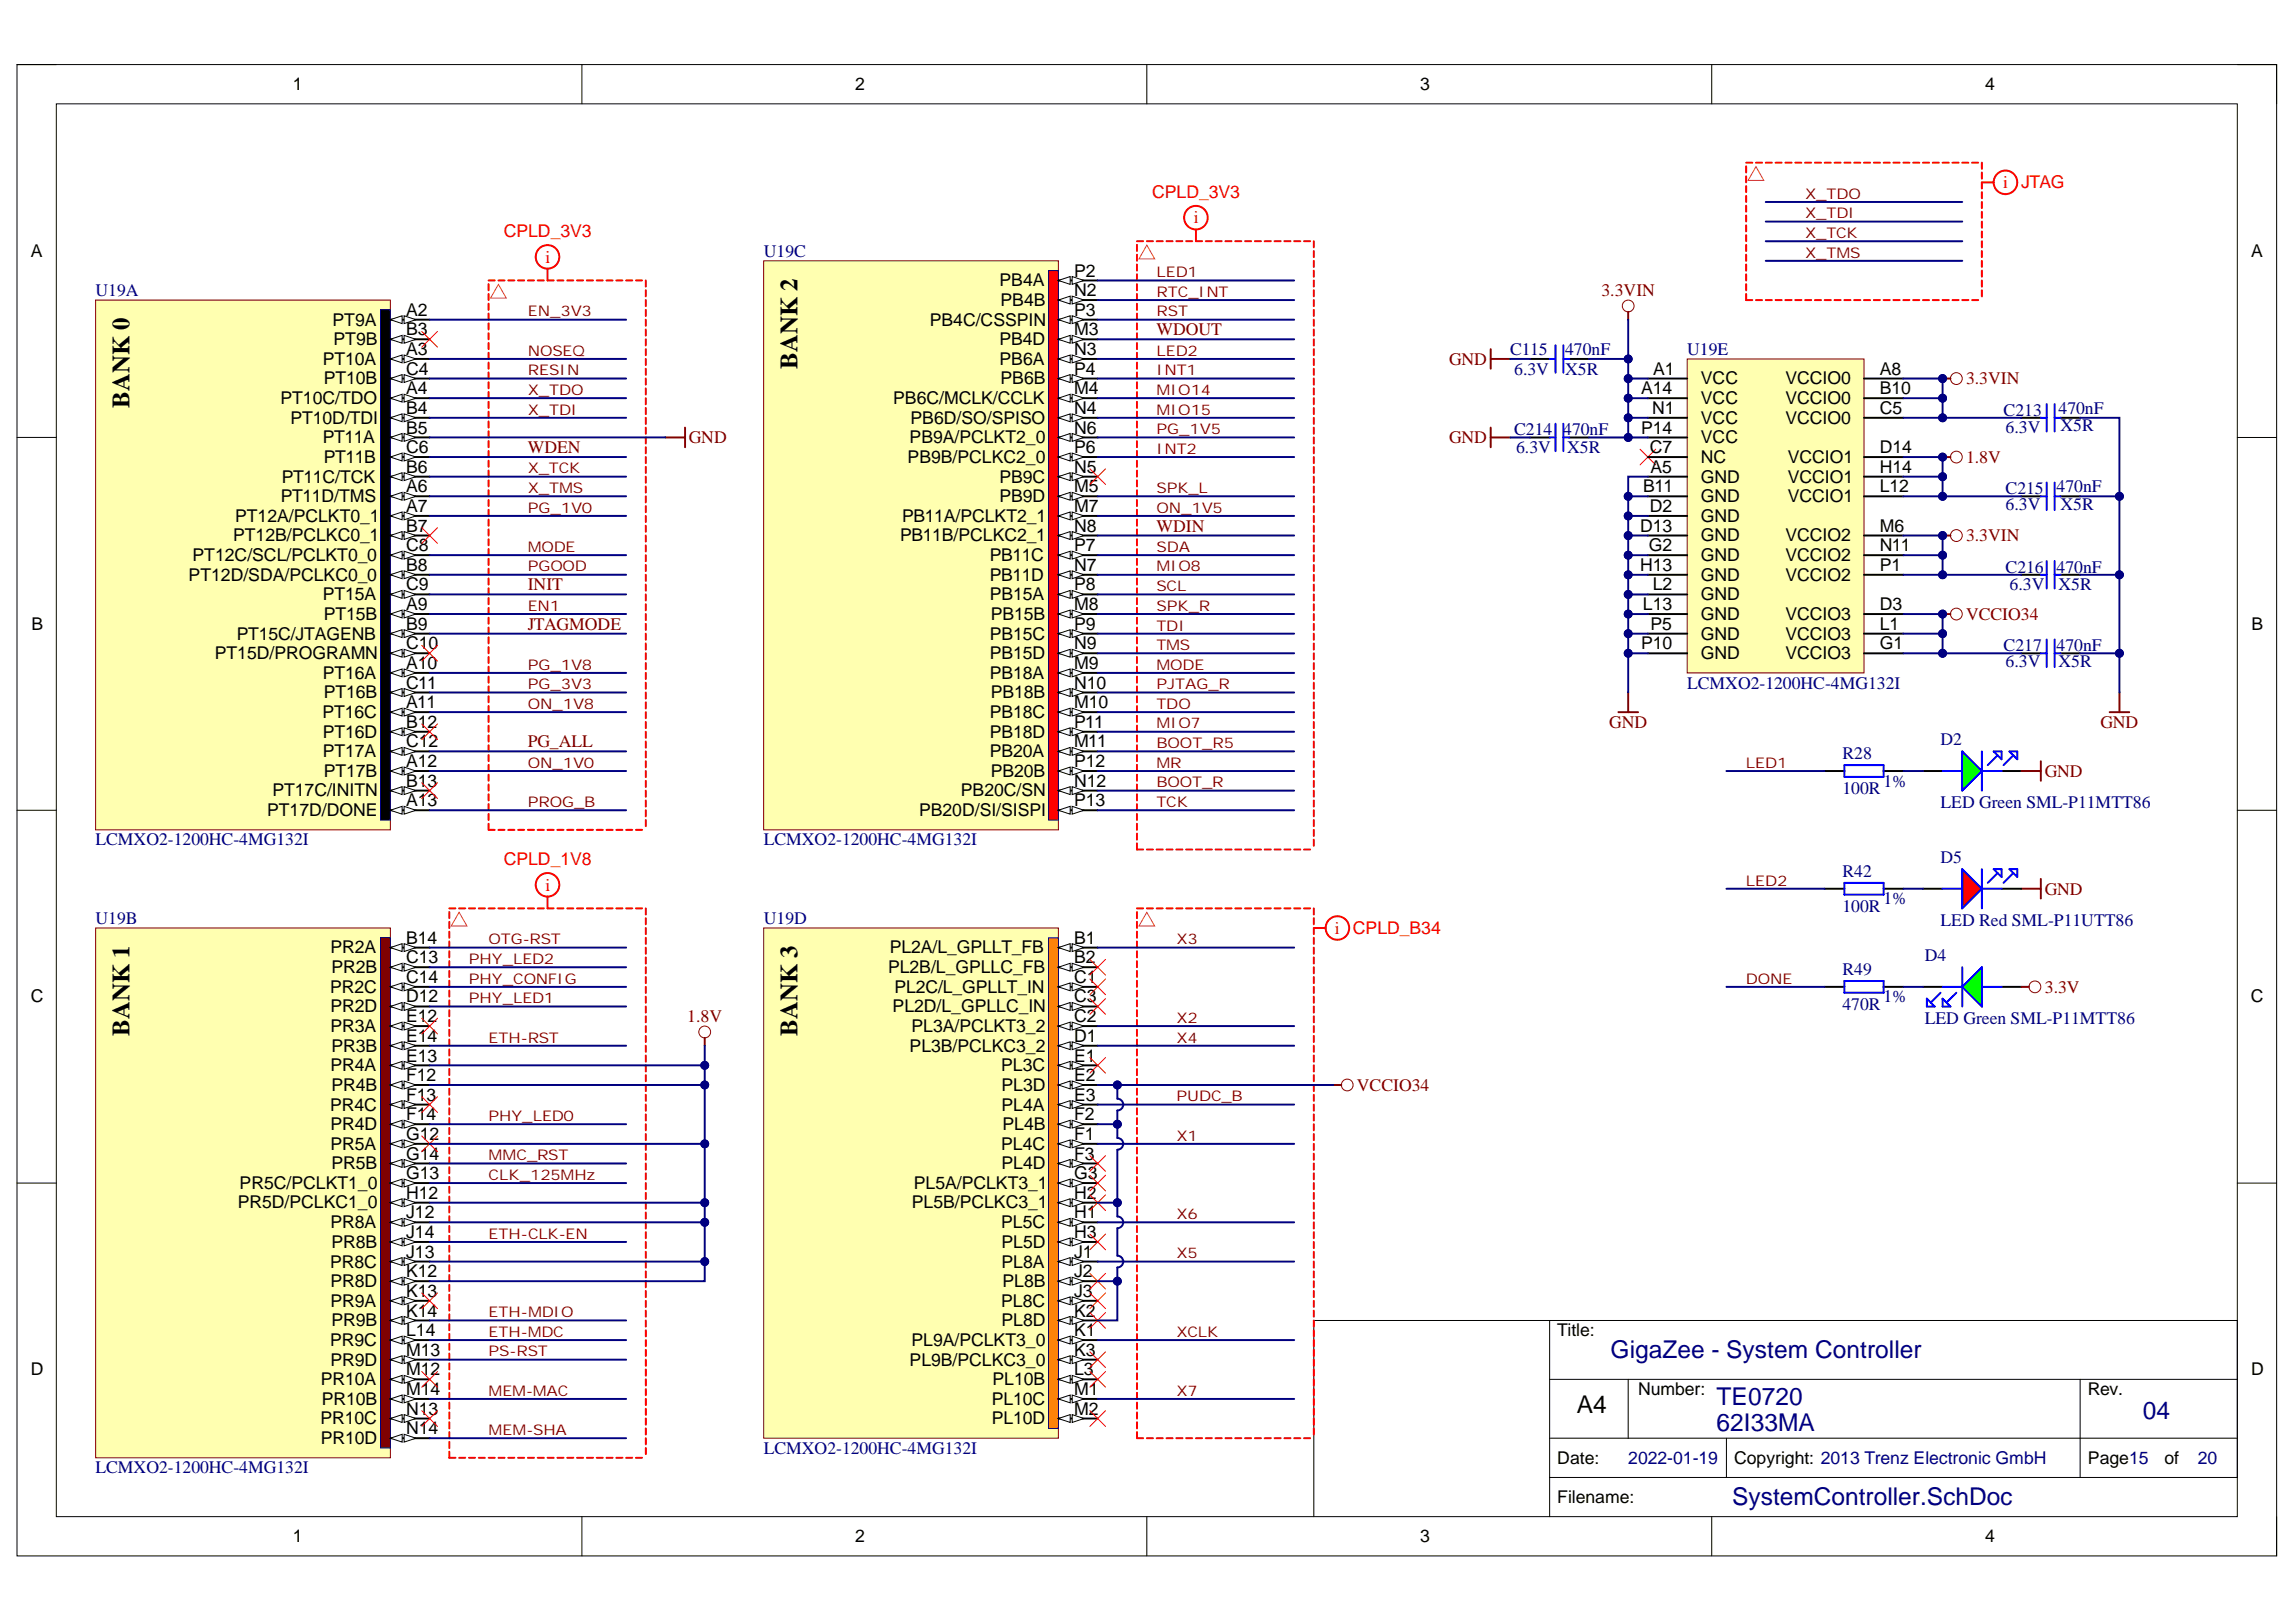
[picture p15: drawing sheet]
<svg xmlns="http://www.w3.org/2000/svg" width="297mm" height="210mm" viewBox="0 0 297 210" stroke-linecap="round" stroke-linejoin="round" font-family="sans-serif">
<defs><g id="words">
<g font-size="3.2">
<text x="103.2" y="47.7" transform="rotate(-90 103.2 47.7)">BANK 2</text>
<text x="16.8" y="52.8" transform="rotate(-90 16.8 52.8)">BANK 0</text>
<text x="16.8" y="134" transform="rotate(-90 16.8 134)">BANK 1</text>
<text x="103.2" y="134" transform="rotate(-90 103.2 134)">BANK 3</text>
<text x="204" y="182.9">A4</text>
</g>
<g font-size="3.2" fill="#000080">
<text x="208.4" y="175.8">GigaZee - System Controller</text>
<text x="222.1" y="185.2">62I33MA</text>
<text x="222.1" y="181.9">TE0720</text>
<text x="277.2" y="183.6">04</text>
<text x="224.1" y="194.8">SystemController.SchDoc</text>
</g>
<g font-size="2.3">
<text x="37.9" y="11.7">1</text>
<text x="110.7" y="11.7">2</text>
<text x="183.8" y="11.7">3</text>
<text x="256.8" y="11.7">4</text>
<text x="4" y="33.3">A</text>
<text x="139" y="35.8">P2</text>
<text x="291.2" y="33.3">A</text>
<text x="52.5" y="40.9">A2</text>
<text x="129.3" y="37.1">PB4A</text>
<text x="129.4" y="39.6">PB4B</text>
<text x="139" y="38.3">N2</text>
<text x="139" y="40.9">P3</text>
<text x="41.7" y="47.2">PT10A</text>
<text x="43" y="42.1">PT9A</text>
<text x="43.1" y="44.7">PT9B</text>
<text x="52.5" y="45.9">A3</text>
<text x="52.5" y="43.4">B3</text>
<text x="120.3" y="42.1">PB4C/CSSPIN</text>
<text x="129.3" y="44.7">PB4D</text>
<text x="129.3" y="47.2">PB6A</text>
<text x="139" y="43.4">M3</text>
<text x="139" y="45.9">N3</text>
<text x="36.3" y="52.3">PT10C/TDO</text>
<text x="41.9" y="49.7">PT10B</text>
<text x="52.5" y="51">A4</text>
<text x="52.5" y="53.6">B4</text>
<text x="52.5" y="48.5">C4</text>
<text x="115.6" y="52.3">PB6C/MCLK/CCLK</text>
<text x="129.4" y="49.7">PB6B</text>
<text x="139" y="51">M4</text>
<text x="139" y="53.6">N4</text>
<text x="139" y="48.5">P4</text>
<text x="212.3" y="51">A14</text>
<text x="213.7" y="53.6">N1</text>
<text x="213.9" y="48.5">A1</text>
<text x="220" y="49.7">VCC</text>
<text x="220" y="52.3">VCC</text>
<text x="231" y="49.7">VCCIO0</text>
<text x="231" y="52.3">VCCIO0</text>
<text x="243.2" y="48.5">A8</text>
<text x="243.2" y="51">B10</text>
<text x="243.2" y="53.6">C5</text>
<text x="37.6" y="54.8">PT10D/TDI</text>
<text x="41.7" y="57.4">PT11A</text>
<text x="41.9" y="59.9">PT11B</text>
<text x="52.5" y="56.1">B5</text>
<text x="52.5" y="58.7">C6</text>
<text x="117.4" y="59.9">PB9B/PCLKC2_0</text>
<text x="117.7" y="57.4">PB9A/PCLKT2_0</text>
<text x="117.8" y="54.8">PB6D/SO/SPISO</text>
<text x="139" y="56.1">N6</text>
<text x="139" y="58.7">P6</text>
<text x="212.3" y="56.1">P14</text>
<text x="213.4" y="58.7">C7</text>
<text x="220" y="54.8">VCC</text>
<text x="220" y="57.4">VCC</text>
<text x="220" y="59.9">NC</text>
<text x="231" y="54.8">VCCIO0</text>
<text x="231.3" y="59.9">VCCIO1</text>
<text x="243.2" y="58.7">D14</text>
<text x="36.3" y="65">PT11D/TMS</text>
<text x="36.5" y="62.5">PT11C/TCK</text>
<text x="52.5" y="63.7">A6</text>
<text x="52.5" y="61.2">B6</text>
<text x="129.3" y="65">PB9D</text>
<text x="129.3" y="62.5">PB9C</text>
<text x="139" y="63.7">M5</text>
<text x="139" y="61.2">N5</text>
<text x="212.6" y="63.7">B11</text>
<text x="213.5" y="61.2">A5</text>
<text x="220" y="62.5">GND</text>
<text x="220" y="65">GND</text>
<text x="231.3" y="62.5">VCCIO1</text>
<text x="231.3" y="65">VCCIO1</text>
<text x="243.2" y="61.2">H14</text>
<text x="243.2" y="63.7">L12</text>
<text x="30.2" y="70.1">PT12B/PCLKC0_1</text>
<text x="30.4" y="67.5">PT12A/PCLKT0_1</text>
<text x="52.5" y="66.3">A7</text>
<text x="52.5" y="68.8">B7</text>
<text x="52.5" y="71.3">C8</text>
<text x="116.5" y="70.1">PB11B/PCLKC2_1</text>
<text x="116.7" y="67.5">PB11A/PCLKT2_1</text>
<text x="139" y="66.3">M7</text>
<text x="139" y="68.8">N8</text>
<text x="139" y="71.3">P7</text>
<text x="212.2" y="68.8">D13</text>
<text x="213.3" y="71.3">G2</text>
<text x="213.4" y="66.3">D2</text>
<text x="220" y="67.5">GND</text>
<text x="220" y="70.1">GND</text>
<text x="231" y="70.1">VCCIO2</text>
<text x="243.2" y="68.8">M6</text>
<text x="243.2" y="71.3">N11</text>
<text x="24.4" y="75.1">PT12D/SDA/PCLKC0_0</text>
<text x="24.9" y="72.6">PT12C/SCL/PCLKT0_0</text>
<text x="41.7" y="77.7">PT15A</text>
<text x="52.5" y="73.9">B8</text>
<text x="52.5" y="76.4">C9</text>
<text x="128" y="75.1">PB11D</text>
<text x="128" y="72.6">PB11C</text>
<text x="128" y="77.7">PB15A</text>
<text x="139" y="73.9">N7</text>
<text x="139" y="76.4">P8</text>
<text x="212.2" y="73.9">H13</text>
<text x="213.8" y="76.4">L2</text>
<text x="220" y="72.6">GND</text>
<text x="220" y="75.1">GND</text>
<text x="220" y="77.7">GND</text>
<text x="231" y="75.1">VCCIO2</text>
<text x="231" y="72.6">VCCIO2</text>
<text x="243.2" y="73.9">P1</text>
<text x="4.1" y="81.5">B</text>
<text x="30.6" y="82.8">PT15C/JTAGENB</text>
<text x="41.9" y="80.2">PT15B</text>
<text x="52.5" y="79">A9</text>
<text x="52.5" y="81.5">B9</text>
<text x="128" y="82.8">PB15C</text>
<text x="128.2" y="80.2">PB15B</text>
<text x="139" y="79">M8</text>
<text x="139" y="81.5">P9</text>
<text x="212.6" y="79">L13</text>
<text x="213.5" y="81.5">P5</text>
<text x="220" y="80.2">GND</text>
<text x="220" y="82.8">GND</text>
<text x="231" y="80.2">VCCIO3</text>
<text x="231" y="82.8">VCCIO3</text>
<text x="243.2" y="79">D3</text>
<text x="243.2" y="81.5">L1</text>
<text x="291.3" y="81.5">B</text>
<text x="27.8" y="85.3">PT15D/PROGRAMN</text>
<text x="41.7" y="87.9">PT16A</text>
<text x="52.5" y="86.6">A10</text>
<text x="52.5" y="84">C10</text>
<text x="52.5" y="89.1">C11</text>
<text x="128" y="87.9">PB18A</text>
<text x="128" y="85.3">PB15D</text>
<text x="139" y="86.6">M9</text>
<text x="139" y="84">N9</text>
<text x="139" y="89.1">N10</text>
<text x="212.3" y="84">P10</text>
<text x="220" y="85.3">GND</text>
<text x="231" y="85.3">VCCIO3</text>
<text x="243.2" y="84">G1</text>
<text x="41.7" y="92.9">PT16C</text>
<text x="41.7" y="95.5">PT16D</text>
<text x="41.9" y="90.4">PT16B</text>
<text x="52.5" y="91.7">A11</text>
<text x="52.5" y="94.2">B12</text>
<text x="128" y="92.9">PB18C</text>
<text x="128" y="95.5">PB18D</text>
<text x="128.2" y="90.4">PB18B</text>
<text x="139" y="91.7">M10</text>
<text x="139" y="94.2">P11</text>
<text x="41.7" y="98">PT17A</text>
<text x="41.9" y="100.5">PT17B</text>
<text x="52.5" y="99.3">A12</text>
<text x="52.5" y="101.8">B13</text>
<text x="52.5" y="96.7">C12</text>
<text x="128" y="98">PB20A</text>
<text x="128.2" y="100.5">PB20B</text>
<text x="139" y="96.7">M11</text>
<text x="139" y="101.8">N12</text>
<text x="139" y="99.3">P12</text>
<text x="34.6" y="105.6">PT17D/DONE</text>
<text x="35.2" y="103.1">PT17C/INITN</text>
<text x="52.5" y="104.3">A13</text>
<text x="118.9" y="105.6">PB20D/SI/SISPI</text>
<text x="124.3" y="103.1">PB20C/SN</text>
<text x="139" y="104.3">P13</text>
<text x="42.8" y="123.4">PR2A</text>
<text x="42.9" y="125.9">PR2B</text>
<text x="52.5" y="122.1">B14</text>
<text x="52.5" y="124.7">C13</text>
<text x="114.9" y="125.9">PL2B/L_GPLLC_FB</text>
<text x="115.1" y="123.4">PL2A/L_GPLLT_FB</text>
<text x="139" y="122.1">B1</text>
<text x="139" y="124.7">B2</text>
<text x="4" y="129.7">C</text>
<text x="42.7" y="128.5">PR2C</text>
<text x="42.8" y="131">PR2D</text>
<text x="52.5" y="127.2">C14</text>
<text x="52.5" y="129.7">D12</text>
<text x="115.5" y="131">PL2D/L_GPLLC_IN</text>
<text x="115.7" y="128.5">PL2C/L_GPLLT_IN</text>
<text x="139" y="127.2">C1</text>
<text x="139" y="129.7">C3</text>
<text x="291.2" y="129.7">C</text>
<text x="42.8" y="133.6">PR3A</text>
<text x="42.9" y="136.1">PR3B</text>
<text x="52.5" y="132.3">E12</text>
<text x="52.5" y="137.4">E13</text>
<text x="52.5" y="134.8">E14</text>
<text x="117.7" y="136.1">PL3B/PCLKC3_2</text>
<text x="117.9" y="133.6">PL3A/PCLKT3_2</text>
<text x="139" y="132.3">C2</text>
<text x="139" y="134.8">D1</text>
<text x="139" y="137.4">E1</text>
<text x="42.7" y="143.7">PR4C</text>
<text x="42.8" y="138.6">PR4A</text>
<text x="42.9" y="141.2">PR4B</text>
<text x="52.5" y="139.9">F12</text>
<text x="52.5" y="142.4">F13</text>
<text x="129.5" y="138.6">PL3C</text>
<text x="129.6" y="141.2">PL3D</text>
<text x="129.6" y="143.7">PL4A</text>
<text x="139" y="139.9">E2</text>
<text x="139" y="142.4">E3</text>
<text x="42.8" y="146.2">PR4D</text>
<text x="42.8" y="148.8">PR5A</text>
<text x="52.5" y="145">F14</text>
<text x="52.5" y="147.5">G12</text>
<text x="129.5" y="148.8">PL4C</text>
<text x="129.7" y="146.2">PL4B</text>
<text x="139" y="147.5">F1</text>
<text x="139" y="145">F2</text>
<text x="31" y="153.9">PR5C/PCLKT1_0</text>
<text x="42.9" y="151.3">PR5B</text>
<text x="52.5" y="152.6">G13</text>
<text x="52.5" y="150.1">G14</text>
<text x="52.5" y="155.1">H12</text>
<text x="118.2" y="153.9">PL5A/PCLKT3_1</text>
<text x="129.6" y="151.3">PL4D</text>
<text x="139" y="150.1">F3</text>
<text x="139" y="152.6">G3</text>
<text x="139" y="155.1">H2</text>
<text x="30.8" y="156.4">PR5D/PCLKC1_0</text>
<text x="42.8" y="158.9">PR8A</text>
<text x="42.9" y="161.5">PR8B</text>
<text x="52.5" y="157.7">J12</text>
<text x="52.5" y="160.2">J14</text>
<text x="118" y="156.4">PL5B/PCLKC3_1</text>
<text x="129.5" y="158.9">PL5C</text>
<text x="129.6" y="161.5">PL5D</text>
<text x="139" y="157.7">H1</text>
<text x="139" y="160.2">H3</text>
<text x="42.7" y="164">PR8C</text>
<text x="42.8" y="166.6">PR8D</text>
<text x="52.5" y="162.8">J13</text>
<text x="52.5" y="165.3">K12</text>
<text x="52.5" y="167.8">K13</text>
<text x="129.6" y="164">PL8A</text>
<text x="129.7" y="166.6">PL8B</text>
<text x="139" y="162.8">J1</text>
<text x="139" y="165.3">J2</text>
<text x="139" y="167.8">J3</text>
<text x="42.8" y="169.1">PR9A</text>
<text x="42.9" y="171.6">PR9B</text>
<text x="52.5" y="170.4">K14</text>
<text x="52.5" y="172.9">L14</text>
<text x="129.5" y="169.1">PL8C</text>
<text x="129.6" y="171.6">PL8D</text>
<text x="139" y="172.9">K1</text>
<text x="139" y="170.4">K2</text>
<text x="201.5" y="172.9">Title:</text>
<text x="4" y="178">D</text>
<text x="41.5" y="179.3">PR10A</text>
<text x="42.7" y="174.2">PR9C</text>
<text x="42.8" y="176.7">PR9D</text>
<text x="52.5" y="178">M12</text>
<text x="52.5" y="175.4">M13</text>
<text x="117.7" y="176.7">PL9B/PCLKC3_0</text>
<text x="117.9" y="174.2">PL9A/PCLKT3_0</text>
<text x="128.4" y="179.3">PL10B</text>
<text x="139" y="175.4">K3</text>
<text x="139" y="178">L3</text>
<text x="291.2" y="178">D</text>
<text x="41.5" y="184.3">PR10C</text>
<text x="41.6" y="181.8">PR10B</text>
<text x="52.5" y="180.5">M14</text>
<text x="52.5" y="183.1">N13</text>
<text x="52.5" y="185.6">N14</text>
<text x="128.3" y="181.8">PL10C</text>
<text x="128.3" y="184.3">PL10D</text>
<text x="139" y="180.5">M1</text>
<text x="139" y="183.1">M2</text>
<text x="211.9" y="180.5">Number:</text>
<text x="270.1" y="180.5">Rev.</text>
<text x="41.5" y="186.9">PR10D</text>
<text x="201.5" y="189.4">Date:</text>
<text x="224.4" y="189.4">Copyright: 2013 Trenz Electronic GmbH</text>
<text x="270.1" y="189.4">Page15</text>
<text x="280" y="189.4">of</text>
<text x="201.5" y="194.5">Filename:</text>
<text x="37.9" y="199.6">1</text>
<text x="110.7" y="199.6">2</text>
<text x="183.8" y="199.6">3</text>
<text x="256.8" y="199.6">4</text>
</g>
<g font-size="2.3" fill="#f00">
<text x="149.1" y="25.7">CPLD_3V3</text>
<text x="154.4" y="28.9">i</text>
<text x="259.2" y="24.3">i</text>
<text x="261.5" y="24.3">JTAG</text>
<text x="65.2" y="30.7">CPLD_3V3</text>
<text x="70.6" y="34">i</text>
<text x="65.2" y="112">CPLD_1V8</text>
<text x="70.6" y="115.3">i</text>
<text x="172.7" y="120.9">i</text>
<text x="175" y="120.9">CPLD_B34</text>
</g>
<g font-size="2.3" fill="#000080">
<text x="98.8" y="33.2">U19C</text>
<text x="12.4" y="38.3">U19A</text>
<text x="195.4" y="45.9">C115</text>
<text x="202.5" y="45.9">470nF</text>
<text x="218.3" y="45.9">U19E</text>
<text x="195.9" y="48.5">6.3V</text>
<text x="202.5" y="48.5">X5R</text>
<text x="259.2" y="53.8">C213</text>
<text x="266.3" y="53.5">470nF</text>
<text x="195.9" y="56.3">C214</text>
<text x="196.1" y="58.6">6.3V</text>
<text x="202.2" y="56.3">470nF</text>
<text x="202.7" y="58.6">X5R</text>
<text x="259.5" y="56.1">6.3V</text>
<text x="266.6" y="55.8">X5R</text>
<text x="259.5" y="64">C215</text>
<text x="266.1" y="63.7">470nF</text>
<text x="259.5" y="66">6.3V</text>
<text x="266.6" y="66">X5R</text>
<text x="259.5" y="74.1">C216</text>
<text x="260" y="76.4">6.3V</text>
<text x="266.1" y="74.1">470nF</text>
<text x="266.3" y="76.4">X5R</text>
<text x="218.3" y="89.1">LCMXO2-1200HC-4MG132I</text>
<text x="259.2" y="84.3">C217</text>
<text x="259.5" y="86.3">6.3V</text>
<text x="266.1" y="84.3">470nF</text>
<text x="266.3" y="86.3">X5R</text>
<text x="238.4" y="98.2">R28</text>
<text x="243.7" y="101.8">1%</text>
<text x="251" y="96.5">D2</text>
<text x="238.4" y="102.8">100R</text>
<text x="251" y="104.6">LED Green SML-P11MTT86</text>
<text x="12.4" y="109.4">LCMXO2-1200HC-4MG132I</text>
<text x="98.8" y="109.4">LCMXO2-1200HC-4MG132I</text>
<text x="238.4" y="113.5">R42</text>
<text x="251" y="111.7">D5</text>
<text x="12.4" y="119.6">U19B</text>
<text x="98.8" y="119.6">U19D</text>
<text x="238.4" y="118.1">100R</text>
<text x="243.7" y="117.1">1%</text>
<text x="251" y="119.8">LED Red SML-P11UTT86</text>
<text x="249" y="124.4">D4</text>
<text x="238.4" y="126.2">R49</text>
<text x="238.4" y="130.7">470R</text>
<text x="243.7" y="129.7">1%</text>
<text x="249" y="132.5">LED Green SML-P11MTT86</text>
<text x="12.4" y="190.7">LCMXO2-1200HC-4MG132I</text>
<text x="98.8" y="188.1">LCMXO2-1200HC-4MG132I</text>
<text x="210.7" y="189.4">2022-01-19</text>
<text x="284.3" y="189.4">20</text>
</g>
<g font-size="2.3" fill="#800000">
<text x="207.2" y="38.3">3.3VIN</text>
<text x="149.6" y="43.4">WDOUT</text>
<text x="187.5" y="47.2">GND</text>
<text x="254.3" y="49.7">3.3VIN</text>
<text x="68.3" y="58.6">WDEN</text>
<text x="89.1" y="57.3">GND</text>
<text x="187.5" y="57.3">GND</text>
<text x="254.3" y="59.9">1.8V</text>
<text x="149.6" y="68.8">WDIN</text>
<text x="254.3" y="70.1">3.3VIN</text>
<text x="68.3" y="76.4">INIT</text>
<text x="68.3" y="81.5">JTAGMODE</text>
<text x="254.3" y="80.2">VCCIO34</text>
<text x="208.2" y="94.2">GND</text>
<text x="271.7" y="94.2">GND</text>
<text x="68.3" y="96.7">PG_ALL</text>
<text x="264.5" y="100.5">GND</text>
<text x="264.5" y="115.8">GND</text>
<text x="264.5" y="128.5">3.3V</text>
<text x="88.9" y="132.3">1.8V</text>
<text x="175.5" y="141.1">VCCIO34</text>
</g>
<g font-size="1.9" fill="#800000">
<text x="233.5" y="25.7">X_TDO</text>
<text x="233.5" y="28.3">X_TDI</text>
<text x="149.6" y="35.9">LED1</text>
<text x="233.5" y="30.8">X_TCK</text>
<text x="233.5" y="33.3">X_TMS</text>
<text x="68.3" y="40.9">EN_3V3</text>
<text x="149.6" y="38.4">RTC_INT</text>
<text x="149.6" y="40.9">RST</text>
<text x="68.3" y="46">NOSEQ</text>
<text x="149.6" y="46">LED2</text>
<text x="68.3" y="48.6">RESIN</text>
<text x="68.3" y="51.1">X_TDO</text>
<text x="68.3" y="53.7">X_TDI</text>
<text x="149.6" y="53.7">MIO15</text>
<text x="149.6" y="51.1">MIO14</text>
<text x="149.6" y="48.6">INT1</text>
<text x="149.6" y="56.2">PG_1V5</text>
<text x="149.6" y="58.7">INT2</text>
<text x="68.3" y="61.3">X_TCK</text>
<text x="68.3" y="63.8">X_TMS</text>
<text x="149.6" y="63.8">SPK_L</text>
<text x="68.3" y="66.3">PG_1V0</text>
<text x="68.3" y="71.4">MODE</text>
<text x="149.6" y="66.3">ON_1V5</text>
<text x="149.6" y="71.4">SDA</text>
<text x="68.3" y="73.9">PGOOD</text>
<text x="149.6" y="76.5">SCL</text>
<text x="149.6" y="73.9">MIO8</text>
<text x="68.3" y="79.1">EN1</text>
<text x="149.6" y="79.1">SPK_R</text>
<text x="149.6" y="81.6">TDI</text>
<text x="68.3" y="89.2">PG_3V3</text>
<text x="68.3" y="86.7">PG_1V8</text>
<text x="149.6" y="89.2">PJTAG_R</text>
<text x="149.6" y="86.7">MODE</text>
<text x="149.6" y="84.1">TMS</text>
<text x="68.3" y="91.7">ON_1V8</text>
<text x="149.6" y="94.3">MIO7</text>
<text x="149.6" y="91.7">TDO</text>
<text x="68.3" y="99.3">ON_1V0</text>
<text x="149.6" y="101.9">BOOT_R</text>
<text x="149.6" y="99.3">MR</text>
<text x="149.6" y="96.8">BOOT_R5</text>
<text x="225.9" y="99.3">LED1</text>
<text x="68.3" y="104.4">PROG_B</text>
<text x="149.6" y="104.4">TCK</text>
<text x="225.9" y="114.6">LED2</text>
<text x="60.7" y="124.7">PHY_LED2</text>
<text x="63.2" y="122.2">OTG-RST</text>
<text x="152.2" y="122.2">X3</text>
<text x="60.7" y="129.8">PHY_LED1</text>
<text x="60.7" y="127.3">PHY_CONFIG</text>
<text x="225.9" y="127.3">DONE</text>
<text x="63.2" y="134.9">ETH-RST</text>
<text x="152.2" y="134.9">X4</text>
<text x="152.2" y="132.4">X2</text>
<text x="152.2" y="142.5">PUDC_B</text>
<text x="63.2" y="145.1">PHY_LED0</text>
<text x="152.2" y="147.6">X1</text>
<text x="63.2" y="152.7">CLK_125MHz</text>
<text x="63.2" y="150.1">MMC_RST</text>
<text x="63.2" y="160.3">ETH-CLK-EN</text>
<text x="152.2" y="157.7">X6</text>
<text x="152.2" y="162.9">X5</text>
<text x="63.2" y="173">ETH-MDC</text>
<text x="63.2" y="170.5">ETH-MDIO</text>
<text x="152.2" y="173">XCLK</text>
<text x="63.2" y="175.5">PS-RST</text>
<text x="63.2" y="185.7">MEM-SHA</text>
<text x="63.2" y="180.6">MEM-MAC</text>
<text x="152.2" y="180.6">X7</text>
</g>
</g></defs>
<path d="M2.2 8.4h292.3v193h-292.3z" fill="none" stroke="#000" stroke-width=".13"/>
<path d="M7.3 13.4h282.1v182.9h-282.1z" fill-rule="evenodd" fill="#fff"/>
<g fill="none" stroke="#000" stroke-width=".13">
<path d="M2.2 8.4h5.1M7.3 13.4h282.1v182.9h-282.1zM75.3 8.4v5M148.4 8.4v5M221.4 8.4v5M289.4 8.4h5.1v5M2.2 56.6h5.1M289.4 56.6h5.1M2.2 104.9h5.1M289.4 104.9h5.1M2.2 153.1h5.1M289.4 153.1h5.1"/>
<path d="M200.5 170.9v25.4M200.5 178.5h88.9M210.6 178.5v7.6M269.1 178.5v12.7M75.3 196.3v5.1M148.4 196.3v5.1M200.5 191.2h88.9v-20.3h-119.4v25.4M200.5 186.1h88.9M221.4 196.3v5.1M223.4 186.1v5.1M294.5 196.3v5.1"/>
</g>
<path d="M251.3 79.5h1M209.4 92.2h2.5M210.6 89.6v2.6" fill="none" stroke="#800000" stroke-width=".25"/>
<circle cx="253.1" cy="79.5" r=".76" fill="none" stroke="#800000" stroke-width=".13"/>
<circle cx="251.3" cy="79.5" r=".51" fill="#000080"/>
<circle cx="251.3" cy="79.5" r=".51" fill="none" stroke="#000080" stroke-width=".13"/>
<circle cx="253.1" cy="59.1" r=".76" fill="none" stroke="#800000" stroke-width=".13"/>
<path d="M251.3 59.1h1" fill="none" stroke="#800000" stroke-width=".25"/>
<circle cx="251.3" cy="59.1" r=".51" fill="#000080"/>
<circle cx="251.3" cy="59.1" r=".51" fill="none" stroke="#000080" stroke-width=".13"/>
<path d="M212.2 58.1l2 2.1M214.2 58.1l-2 2.1" fill="none" stroke="#f00" stroke-width=".13"/>
<path d="M12.4 38.8h38.1v68.6h-38.1z" fill-rule="evenodd" fill="#ffffb0"/>
<path d="M12.4 38.8h38.1v68.6h-38.1z" fill="none" stroke="#800000" stroke-width=".13"/>
<path d="M49.2 40.1h1.3v66h-1.3z" fill-rule="evenodd" fill="#000"/>
<path d="M49.2 40.1h1.3v66h-1.3z" fill="none" stroke="#000080" stroke-width=".13"/>
<path d="M50.5 41.4h5.1" fill="none" stroke="#000" stroke-width=".25"/>
<path d="M50.5 41.4l1.5-.5v1z" fill="#f8fcff"/>
<path d="M50.5 41.4l1.5-.5v1z" fill="none" stroke="#000" stroke-width=".13"/>
<path d="M52.3 40.9l1.5 .5-1.5 .5z" fill="#f8fcff"/>
<path d="M52.3 40.9l1.5 .5-1.5 .5z" fill="none" stroke="#000" stroke-width=".13"/>
<path d="M50.5 46.4h5.1" fill="none" stroke="#000" stroke-width=".25"/>
<path d="M50.5 46.4l1.5-.5v1.1z" fill="#f8fcff"/>
<path d="M50.5 46.4l1.5-.5v1.1z" fill="none" stroke="#000" stroke-width=".13"/>
<path d="M52.3 45.9l1.5 .5-1.5 .6z" fill="#f8fcff"/>
<path d="M52.3 45.9l1.5 .5-1.5 .6z" fill="none" stroke="#000" stroke-width=".13"/>
<path d="M50.5 51.5h5.1" fill="none" stroke="#000" stroke-width=".25"/>
<path d="M50.5 51.5l1.5-.5v1z" fill="#f8fcff"/>
<path d="M50.5 51.5l1.5-.5v1z" fill="none" stroke="#000" stroke-width=".13"/>
<path d="M52.3 51l1.5 .5-1.5 .5z" fill="#f8fcff"/>
<path d="M52.3 51l1.5 .5-1.5 .5z" fill="none" stroke="#000" stroke-width=".13"/>
<path d="M50.5 64.2h5.1" fill="none" stroke="#000" stroke-width=".25"/>
<path d="M50.5 64.2l1.5-.5v1z" fill="#f8fcff"/>
<path d="M50.5 64.2l1.5-.5v1z" fill="none" stroke="#000" stroke-width=".13"/>
<path d="M52.3 63.7l1.5 .5-1.5 .5z" fill="#f8fcff"/>
<path d="M52.3 63.7l1.5 .5-1.5 .5z" fill="none" stroke="#000" stroke-width=".13"/>
<path d="M50.5 66.8h5.1" fill="none" stroke="#000" stroke-width=".25"/>
<path d="M50.5 66.8l1.5-.5v1z" fill="#f8fcff"/>
<path d="M50.5 66.8l1.5-.5v1z" fill="none" stroke="#000" stroke-width=".13"/>
<path d="M52.3 66.3l1.5 .5-1.5 .5z" fill="#f8fcff"/>
<path d="M52.3 66.3l1.5 .5-1.5 .5z" fill="none" stroke="#000" stroke-width=".13"/>
<path d="M50.5 79.5h5.1" fill="none" stroke="#000" stroke-width=".25"/>
<path d="M50.5 79.5l1.5-.5v1z" fill="#f8fcff"/>
<path d="M50.5 79.5l1.5-.5v1z" fill="none" stroke="#000" stroke-width=".13"/>
<path d="M52.3 79l1.5 .5-1.5 .5z" fill="#f8fcff"/>
<path d="M52.3 79l1.5 .5-1.5 .5z" fill="none" stroke="#000" stroke-width=".13"/>
<path d="M50.5 87.1h5.1" fill="none" stroke="#000" stroke-width=".25"/>
<path d="M50.5 87.1l1.5-.5v1z" fill="#f8fcff"/>
<path d="M50.5 87.1l1.5-.5v1z" fill="none" stroke="#000" stroke-width=".13"/>
<path d="M52.3 86.6l1.5 .5-1.5 .5z" fill="#f8fcff"/>
<path d="M52.3 86.6l1.5 .5-1.5 .5z" fill="none" stroke="#000" stroke-width=".13"/>
<path d="M50.5 92.2h5.1" fill="none" stroke="#000" stroke-width=".25"/>
<path d="M50.5 92.2l1.5-.6v1.1z" fill="#f8fcff"/>
<path d="M50.5 92.2l1.5-.6v1.1z" fill="none" stroke="#000" stroke-width=".13"/>
<path d="M52.3 91.6l1.5 .6-1.5 .5z" fill="#f8fcff"/>
<path d="M52.3 91.6l1.5 .6-1.5 .5z" fill="none" stroke="#000" stroke-width=".13"/>
<path d="M50.5 99.8h5.1" fill="none" stroke="#000" stroke-width=".25"/>
<path d="M50.5 99.8l1.5-.5v1z" fill="#f8fcff"/>
<path d="M50.5 99.8l1.5-.5v1z" fill="none" stroke="#000" stroke-width=".13"/>
<path d="M52.3 99.3l1.5 .5-1.5 .5z" fill="#f8fcff"/>
<path d="M52.3 99.3l1.5 .5-1.5 .5z" fill="none" stroke="#000" stroke-width=".13"/>
<path d="M50.5 104.9h5.1" fill="none" stroke="#000" stroke-width=".25"/>
<path d="M50.5 104.9l1.5-.6v1.1z" fill="#f8fcff"/>
<path d="M50.5 104.9l1.5-.6v1.1z" fill="none" stroke="#000" stroke-width=".13"/>
<path d="M52.3 104.3l1.5 .6-1.5 .5z" fill="#f8fcff"/>
<path d="M52.3 104.3l1.5 .6-1.5 .5z" fill="none" stroke="#000" stroke-width=".13"/>
<path d="M50.5 43.9h5.1" fill="none" stroke="#000" stroke-width=".25"/>
<path d="M50.5 43.9l1.5-.5v1z" fill="#f8fcff"/>
<path d="M50.5 43.9l1.5-.5v1z" fill="none" stroke="#000" stroke-width=".13"/>
<path d="M52.3 43.4l1.5 .5-1.5 .5z" fill="#f8fcff"/>
<path d="M52.3 43.4l1.5 .5-1.5 .5z" fill="none" stroke="#000" stroke-width=".13"/>
<path d="M50.5 54.1h5.1" fill="none" stroke="#000" stroke-width=".25"/>
<path d="M50.5 54.1l1.5-.5v1z" fill="#f8fcff"/>
<path d="M50.5 54.1l1.5-.5v1z" fill="none" stroke="#000" stroke-width=".13"/>
<path d="M52.3 53.6l1.5 .5-1.5 .5z" fill="#f8fcff"/>
<path d="M52.3 53.6l1.5 .5-1.5 .5z" fill="none" stroke="#000" stroke-width=".13"/>
<path d="M50.5 56.6h5.1" fill="none" stroke="#000" stroke-width=".25"/>
<path d="M50.5 56.6l1.5-.5v1z" fill="#f8fcff"/>
<path d="M50.5 56.6l1.5-.5v1z" fill="none" stroke="#000" stroke-width=".13"/>
<path d="M52.3 56.1l1.5 .5-1.5 .5z" fill="#f8fcff"/>
<path d="M52.3 56.1l1.5 .5-1.5 .5z" fill="none" stroke="#000" stroke-width=".13"/>
<path d="M50.5 61.7h5.1" fill="none" stroke="#000" stroke-width=".25"/>
<path d="M50.5 61.7l1.5-.5v1z" fill="#f8fcff"/>
<path d="M50.5 61.7l1.5-.5v1z" fill="none" stroke="#000" stroke-width=".13"/>
<path d="M52.3 61.2l1.5 .5-1.5 .5z" fill="#f8fcff"/>
<path d="M52.3 61.2l1.5 .5-1.5 .5z" fill="none" stroke="#000" stroke-width=".13"/>
<path d="M50.5 69.3h5.1" fill="none" stroke="#000" stroke-width=".25"/>
<path d="M50.5 69.3l1.5-.5v1z" fill="#f8fcff"/>
<path d="M50.5 69.3l1.5-.5v1z" fill="none" stroke="#000" stroke-width=".13"/>
<path d="M52.3 68.8l1.5 .5-1.5 .5z" fill="#f8fcff"/>
<path d="M52.3 68.8l1.5 .5-1.5 .5z" fill="none" stroke="#000" stroke-width=".13"/>
<path d="M50.5 74.4h5.1" fill="none" stroke="#000" stroke-width=".25"/>
<path d="M50.5 74.4l1.5-.5v1z" fill="#f8fcff"/>
<path d="M50.5 74.4l1.5-.5v1z" fill="none" stroke="#000" stroke-width=".13"/>
<path d="M52.3 73.9l1.5 .5-1.5 .5z" fill="#f8fcff"/>
<path d="M52.3 73.9l1.5 .5-1.5 .5z" fill="none" stroke="#000" stroke-width=".13"/>
<path d="M50.5 82h5.1" fill="none" stroke="#000" stroke-width=".25"/>
<path d="M50.5 82l1.5-.5v1z" fill="#f8fcff"/>
<path d="M50.5 82l1.5-.5v1z" fill="none" stroke="#000" stroke-width=".13"/>
<path d="M52.3 81.5l1.5 .5-1.5 .5z" fill="#f8fcff"/>
<path d="M52.3 81.5l1.5 .5-1.5 .5z" fill="none" stroke="#000" stroke-width=".13"/>
<path d="M50.5 94.7h5.1" fill="none" stroke="#000" stroke-width=".25"/>
<path d="M50.5 94.7l1.5-.5v1z" fill="#f8fcff"/>
<path d="M50.5 94.7l1.5-.5v1z" fill="none" stroke="#000" stroke-width=".13"/>
<path d="M52.3 94.2l1.5 .5-1.5 .5z" fill="#f8fcff"/>
<path d="M52.3 94.2l1.5 .5-1.5 .5z" fill="none" stroke="#000" stroke-width=".13"/>
<path d="M50.5 102.3h5.1" fill="none" stroke="#000" stroke-width=".25"/>
<path d="M50.5 102.3l1.5-.5v1z" fill="#f8fcff"/>
<path d="M50.5 102.3l1.5-.5v1z" fill="none" stroke="#000" stroke-width=".13"/>
<path d="M52.3 101.8l1.5 .5-1.5 .5z" fill="#f8fcff"/>
<path d="M52.3 101.8l1.5 .5-1.5 .5z" fill="none" stroke="#000" stroke-width=".13"/>
<path d="M50.5 49h5.1" fill="none" stroke="#000" stroke-width=".25"/>
<path d="M50.5 49l1.5-.5v1z" fill="#f8fcff"/>
<path d="M50.5 49l1.5-.5v1z" fill="none" stroke="#000" stroke-width=".13"/>
<path d="M52.3 48.5l1.5 .5-1.5 .5z" fill="#f8fcff"/>
<path d="M52.3 48.5l1.5 .5-1.5 .5z" fill="none" stroke="#000" stroke-width=".13"/>
<path d="M50.5 59.1h5.1" fill="none" stroke="#000" stroke-width=".25"/>
<path d="M50.5 59.1l1.5-.5v1.1z" fill="#f8fcff"/>
<path d="M50.5 59.1l1.5-.5v1.1z" fill="none" stroke="#000" stroke-width=".13"/>
<path d="M52.3 58.6l1.5 .5-1.5 .6z" fill="#f8fcff"/>
<path d="M52.3 58.6l1.5 .5-1.5 .6z" fill="none" stroke="#000" stroke-width=".13"/>
<path d="M50.5 71.8h5.1" fill="none" stroke="#000" stroke-width=".25"/>
<path d="M50.5 71.8l1.5-.5v1z" fill="#f8fcff"/>
<path d="M50.5 71.8l1.5-.5v1z" fill="none" stroke="#000" stroke-width=".13"/>
<path d="M52.3 71.3l1.5 .5-1.5 .5z" fill="#f8fcff"/>
<path d="M52.3 71.3l1.5 .5-1.5 .5z" fill="none" stroke="#000" stroke-width=".13"/>
<path d="M50.5 76.9h5.1" fill="none" stroke="#000" stroke-width=".25"/>
<path d="M50.5 76.9l1.5-.5v1z" fill="#f8fcff"/>
<path d="M50.5 76.9l1.5-.5v1z" fill="none" stroke="#000" stroke-width=".13"/>
<path d="M52.3 76.4l1.5 .5-1.5 .5z" fill="#f8fcff"/>
<path d="M52.3 76.4l1.5 .5-1.5 .5z" fill="none" stroke="#000" stroke-width=".13"/>
<path d="M50.5 84.5h5.1" fill="none" stroke="#000" stroke-width=".25"/>
<path d="M50.5 84.5l1.5-.5v1z" fill="#f8fcff"/>
<path d="M50.5 84.5l1.5-.5v1z" fill="none" stroke="#000" stroke-width=".13"/>
<path d="M52.3 84l1.5 .5-1.5 .5z" fill="#f8fcff"/>
<path d="M52.3 84l1.5 .5-1.5 .5z" fill="none" stroke="#000" stroke-width=".13"/>
<path d="M50.5 89.6h5.1" fill="none" stroke="#000" stroke-width=".25"/>
<path d="M50.5 89.6l1.5-.5v1z" fill="#f8fcff"/>
<path d="M50.5 89.6l1.5-.5v1z" fill="none" stroke="#000" stroke-width=".13"/>
<path d="M52.3 89.1l1.5 .5-1.5 .5z" fill="#f8fcff"/>
<path d="M52.3 89.1l1.5 .5-1.5 .5z" fill="none" stroke="#000" stroke-width=".13"/>
<path d="M50.5 97.2h5.1" fill="none" stroke="#000" stroke-width=".25"/>
<path d="M50.5 97.2l1.5-.5v1z" fill="#f8fcff"/>
<path d="M50.5 97.2l1.5-.5v1z" fill="none" stroke="#000" stroke-width=".13"/>
<path d="M52.3 96.7l1.5 .5-1.5 .5z" fill="#f8fcff"/>
<path d="M52.3 96.7l1.5 .5-1.5 .5z" fill="none" stroke="#000" stroke-width=".13"/>
<path d="M12.4 120.1h38.1v68.6h-38.1z" fill-rule="evenodd" fill="#ffffb0"/>
<path d="M12.4 120.1h38.1v68.6h-38.1z" fill="none" stroke="#800000" stroke-width=".13"/>
<path d="M49.2 121.4h1.3v66h-1.3z" fill-rule="evenodd" fill="#800000"/>
<path d="M49.2 121.4h1.3v66h-1.3z" fill="none" stroke="#000080" stroke-width=".13"/>
<path d="M50.5 122.6h5.1" fill="none" stroke="#000" stroke-width=".25"/>
<path d="M50.5 122.6l1.5-.5v1z" fill="#f8fcff"/>
<path d="M50.5 122.6l1.5-.5v1z" fill="none" stroke="#000" stroke-width=".13"/>
<path d="M52.3 122.1l1.5 .5-1.5 .5z" fill="#f8fcff"/>
<path d="M52.3 122.1l1.5 .5-1.5 .5z" fill="none" stroke="#000" stroke-width=".13"/>
<path d="M50.5 125.2h5.1" fill="none" stroke="#000" stroke-width=".25"/>
<path d="M50.5 125.2l1.5-.5v1z" fill="#f8fcff"/>
<path d="M50.5 125.2l1.5-.5v1z" fill="none" stroke="#000" stroke-width=".13"/>
<path d="M52.3 124.7l1.5 .5-1.5 .5z" fill="#f8fcff"/>
<path d="M52.3 124.7l1.5 .5-1.5 .5z" fill="none" stroke="#000" stroke-width=".13"/>
<path d="M50.5 127.7h5.1" fill="none" stroke="#000" stroke-width=".25"/>
<path d="M50.5 127.7l1.5-.5v1z" fill="#f8fcff"/>
<path d="M50.5 127.7l1.5-.5v1z" fill="none" stroke="#000" stroke-width=".13"/>
<path d="M52.3 127.2l1.5 .5-1.5 .5z" fill="#f8fcff"/>
<path d="M52.3 127.2l1.5 .5-1.5 .5z" fill="none" stroke="#000" stroke-width=".13"/>
<path d="M50.5 130.3h5.1" fill="none" stroke="#000" stroke-width=".25"/>
<path d="M50.5 130.3l1.5-.6v1.1z" fill="#f8fcff"/>
<path d="M50.5 130.3l1.5-.6v1.1z" fill="none" stroke="#000" stroke-width=".13"/>
<path d="M52.3 129.7l1.5 .6-1.5 .5z" fill="#f8fcff"/>
<path d="M52.3 129.7l1.5 .6-1.5 .5z" fill="none" stroke="#000" stroke-width=".13"/>
<path d="M50.5 132.8h5.1" fill="none" stroke="#000" stroke-width=".25"/>
<path d="M50.5 132.8l1.5-.5v1z" fill="#f8fcff"/>
<path d="M50.5 132.8l1.5-.5v1z" fill="none" stroke="#000" stroke-width=".13"/>
<path d="M52.3 132.3l1.5 .5-1.5 .5z" fill="#f8fcff"/>
<path d="M52.3 132.3l1.5 .5-1.5 .5z" fill="none" stroke="#000" stroke-width=".13"/>
<path d="M50.5 137.9h5.1" fill="none" stroke="#000" stroke-width=".25"/>
<path d="M50.5 137.9l1.5-.5v1z" fill="#f8fcff"/>
<path d="M50.5 137.9l1.5-.5v1z" fill="none" stroke="#000" stroke-width=".13"/>
<path d="M52.3 137.4l1.5 .5-1.5 .5z" fill="#f8fcff"/>
<path d="M52.3 137.4l1.5 .5-1.5 .5z" fill="none" stroke="#000" stroke-width=".13"/>
<path d="M50.5 135.3h5.1" fill="none" stroke="#000" stroke-width=".25"/>
<path d="M50.5 135.3l1.5-.5v1z" fill="#f8fcff"/>
<path d="M50.5 135.3l1.5-.5v1z" fill="none" stroke="#000" stroke-width=".13"/>
<path d="M52.3 134.8l1.5 .5-1.5 .5z" fill="#f8fcff"/>
<path d="M52.3 134.8l1.5 .5-1.5 .5z" fill="none" stroke="#000" stroke-width=".13"/>
<path d="M50.5 140.4h5.1" fill="none" stroke="#000" stroke-width=".25"/>
<path d="M50.5 140.4l1.5-.5v1z" fill="#f8fcff"/>
<path d="M50.5 140.4l1.5-.5v1z" fill="none" stroke="#000" stroke-width=".13"/>
<path d="M52.3 139.9l1.5 .5-1.5 .5z" fill="#f8fcff"/>
<path d="M52.3 139.9l1.5 .5-1.5 .5z" fill="none" stroke="#000" stroke-width=".13"/>
<path d="M50.5 142.9h5.1" fill="none" stroke="#000" stroke-width=".25"/>
<path d="M50.5 142.9l1.5-.5v1z" fill="#f8fcff"/>
<path d="M50.5 142.9l1.5-.5v1z" fill="none" stroke="#000" stroke-width=".13"/>
<path d="M52.3 142.4l1.5 .5-1.5 .5z" fill="#f8fcff"/>
<path d="M52.3 142.4l1.5 .5-1.5 .5z" fill="none" stroke="#000" stroke-width=".13"/>
<path d="M50.5 145.5h5.1" fill="none" stroke="#000" stroke-width=".25"/>
<path d="M50.5 145.5l1.5-.5v1z" fill="#f8fcff"/>
<path d="M50.5 145.5l1.5-.5v1z" fill="none" stroke="#000" stroke-width=".13"/>
<path d="M52.3 145l1.5 .5-1.5 .5z" fill="#f8fcff"/>
<path d="M52.3 145l1.5 .5-1.5 .5z" fill="none" stroke="#000" stroke-width=".13"/>
<path d="M50.5 148h5.1" fill="none" stroke="#000" stroke-width=".25"/>
<path d="M50.5 148l1.5-.5v1z" fill="#f8fcff"/>
<path d="M50.5 148l1.5-.5v1z" fill="none" stroke="#000" stroke-width=".13"/>
<path d="M52.3 147.5l1.5 .5-1.5 .5z" fill="#f8fcff"/>
<path d="M52.3 147.5l1.5 .5-1.5 .5z" fill="none" stroke="#000" stroke-width=".13"/>
<path d="M50.5 153.1h5.1" fill="none" stroke="#000" stroke-width=".25"/>
<path d="M50.5 153.1l1.5-.5v1z" fill="#f8fcff"/>
<path d="M50.5 153.1l1.5-.5v1z" fill="none" stroke="#000" stroke-width=".13"/>
<path d="M52.3 152.6l1.5 .5-1.5 .5z" fill="#f8fcff"/>
<path d="M52.3 152.6l1.5 .5-1.5 .5z" fill="none" stroke="#000" stroke-width=".13"/>
<path d="M50.5 150.6h5.1" fill="none" stroke="#000" stroke-width=".25"/>
<path d="M50.5 150.6l1.5-.5v1z" fill="#f8fcff"/>
<path d="M50.5 150.6l1.5-.5v1z" fill="none" stroke="#000" stroke-width=".13"/>
<path d="M52.3 150.1l1.5 .5-1.5 .5z" fill="#f8fcff"/>
<path d="M52.3 150.1l1.5 .5-1.5 .5z" fill="none" stroke="#000" stroke-width=".13"/>
<path d="M50.5 155.6h5.1" fill="none" stroke="#000" stroke-width=".25"/>
<path d="M50.5 155.6l1.5-.5v1z" fill="#f8fcff"/>
<path d="M50.5 155.6l1.5-.5v1z" fill="none" stroke="#000" stroke-width=".13"/>
<path d="M52.3 155.1l1.5 .5-1.5 .5z" fill="#f8fcff"/>
<path d="M52.3 155.1l1.5 .5-1.5 .5z" fill="none" stroke="#000" stroke-width=".13"/>
<path d="M50.5 158.2h5.1" fill="none" stroke="#000" stroke-width=".25"/>
<path d="M50.5 158.2l1.5-.5v1z" fill="#f8fcff"/>
<path d="M50.5 158.2l1.5-.5v1z" fill="none" stroke="#000" stroke-width=".13"/>
<path d="M52.3 157.7l1.5 .5-1.5 .5z" fill="#f8fcff"/>
<path d="M52.3 157.7l1.5 .5-1.5 .5z" fill="none" stroke="#000" stroke-width=".13"/>
<path d="M50.5 163.3h5.1" fill="none" stroke="#000" stroke-width=".25"/>
<path d="M50.5 163.3l1.5-.5v1z" fill="#f8fcff"/>
<path d="M50.5 163.3l1.5-.5v1z" fill="none" stroke="#000" stroke-width=".13"/>
<path d="M52.3 162.8l1.5 .5-1.5 .5z" fill="#f8fcff"/>
<path d="M52.3 162.8l1.5 .5-1.5 .5z" fill="none" stroke="#000" stroke-width=".13"/>
<path d="M50.5 160.7h5.1" fill="none" stroke="#000" stroke-width=".25"/>
<path d="M50.5 160.7l1.5-.5v1z" fill="#f8fcff"/>
<path d="M50.5 160.7l1.5-.5v1z" fill="none" stroke="#000" stroke-width=".13"/>
<path d="M52.3 160.2l1.5 .5-1.5 .5z" fill="#f8fcff"/>
<path d="M52.3 160.2l1.5 .5-1.5 .5z" fill="none" stroke="#000" stroke-width=".13"/>
<path d="M50.5 165.8h5.1" fill="none" stroke="#000" stroke-width=".25"/>
<path d="M50.5 165.8l1.5-.5v1z" fill="#f8fcff"/>
<path d="M50.5 165.8l1.5-.5v1z" fill="none" stroke="#000" stroke-width=".13"/>
<path d="M52.3 165.3l1.5 .5-1.5 .5z" fill="#f8fcff"/>
<path d="M52.3 165.3l1.5 .5-1.5 .5z" fill="none" stroke="#000" stroke-width=".13"/>
<path d="M50.5 168.3h5.1" fill="none" stroke="#000" stroke-width=".25"/>
<path d="M50.5 168.3l1.5-.5v1z" fill="#f8fcff"/>
<path d="M50.5 168.3l1.5-.5v1z" fill="none" stroke="#000" stroke-width=".13"/>
<path d="M52.3 167.8l1.5 .5-1.5 .5z" fill="#f8fcff"/>
<path d="M52.3 167.8l1.5 .5-1.5 .5z" fill="none" stroke="#000" stroke-width=".13"/>
<path d="M50.5 170.9h5.1" fill="none" stroke="#000" stroke-width=".25"/>
<path d="M50.5 170.9l1.5-.5v1z" fill="#f8fcff"/>
<path d="M50.5 170.9l1.5-.5v1z" fill="none" stroke="#000" stroke-width=".13"/>
<path d="M52.3 170.4l1.5 .5-1.5 .5z" fill="#f8fcff"/>
<path d="M52.3 170.4l1.5 .5-1.5 .5z" fill="none" stroke="#000" stroke-width=".13"/>
<path d="M50.5 173.4h5.1" fill="none" stroke="#000" stroke-width=".25"/>
<path d="M50.5 173.4l1.5-.5v1z" fill="#f8fcff"/>
<path d="M50.5 173.4l1.5-.5v1z" fill="none" stroke="#000" stroke-width=".13"/>
<path d="M52.3 172.9l1.5 .5-1.5 .5z" fill="#f8fcff"/>
<path d="M52.3 172.9l1.5 .5-1.5 .5z" fill="none" stroke="#000" stroke-width=".13"/>
<path d="M50.5 178.5h5.1" fill="none" stroke="#000" stroke-width=".25"/>
<path d="M50.5 178.5l1.5-.5v1z" fill="#f8fcff"/>
<path d="M50.5 178.5l1.5-.5v1z" fill="none" stroke="#000" stroke-width=".13"/>
<path d="M52.3 178l1.5 .5-1.5 .5z" fill="#f8fcff"/>
<path d="M52.3 178l1.5 .5-1.5 .5z" fill="none" stroke="#000" stroke-width=".13"/>
<path d="M50.5 176h5.1" fill="none" stroke="#000" stroke-width=".25"/>
<path d="M50.5 176l1.5-.6v1.1z" fill="#f8fcff"/>
<path d="M50.5 176l1.5-.6v1.1z" fill="none" stroke="#000" stroke-width=".13"/>
<path d="M52.3 175.4l1.5 .6-1.5 .5z" fill="#f8fcff"/>
<path d="M52.3 175.4l1.5 .6-1.5 .5z" fill="none" stroke="#000" stroke-width=".13"/>
<path d="M50.5 181h5.1" fill="none" stroke="#000" stroke-width=".25"/>
<path d="M50.5 181l1.5-.5v1z" fill="#f8fcff"/>
<path d="M50.5 181l1.5-.5v1z" fill="none" stroke="#000" stroke-width=".13"/>
<path d="M52.3 180.5l1.5 .5-1.5 .5z" fill="#f8fcff"/>
<path d="M52.3 180.5l1.5 .5-1.5 .5z" fill="none" stroke="#000" stroke-width=".13"/>
<path d="M50.5 183.6h5.1" fill="none" stroke="#000" stroke-width=".25"/>
<path d="M50.5 183.6l1.5-.5v1z" fill="#f8fcff"/>
<path d="M50.5 183.6l1.5-.5v1z" fill="none" stroke="#000" stroke-width=".13"/>
<path d="M52.3 183.1l1.5 .5-1.5 .5z" fill="#f8fcff"/>
<path d="M52.3 183.1l1.5 .5-1.5 .5z" fill="none" stroke="#000" stroke-width=".13"/>
<path d="M50.5 186.1h5.1" fill="none" stroke="#000" stroke-width=".25"/>
<path d="M50.5 186.1l1.5-.5v1z" fill="#f8fcff"/>
<path d="M50.5 186.1l1.5-.5v1z" fill="none" stroke="#000" stroke-width=".13"/>
<path d="M52.3 185.6l1.5 .5-1.5 .5z" fill="#f8fcff"/>
<path d="M52.3 185.6l1.5 .5-1.5 .5z" fill="none" stroke="#000" stroke-width=".13"/>
<path d="M98.8 33.8h38.1v73.6h-38.1z" fill-rule="evenodd" fill="#ffffb0"/>
<path d="M98.8 33.8h38.1v73.6h-38.1z" fill="none" stroke="#800000" stroke-width=".13"/>
<path d="M135.7 35h1.2v71.1h-1.2z" fill-rule="evenodd" fill="#f00"/>
<path d="M135.7 35h1.2v71.1h-1.2z" fill="none" stroke="#000080" stroke-width=".13"/>
<path d="M136.9 43.9h5.1" fill="none" stroke="#000" stroke-width=".25"/>
<path d="M136.9 43.9l1.6-.5v1z" fill="#f8fcff"/>
<path d="M136.9 43.9l1.6-.5v1z" fill="none" stroke="#000" stroke-width=".13"/>
<path d="M138.7 43.4l1.5 .5-1.5 .5z" fill="#f8fcff"/>
<path d="M138.7 43.4l1.5 .5-1.5 .5z" fill="none" stroke="#000" stroke-width=".13"/>
<path d="M136.9 51.5h5.1" fill="none" stroke="#000" stroke-width=".25"/>
<path d="M136.9 51.5l1.6-.5v1z" fill="#f8fcff"/>
<path d="M136.9 51.5l1.6-.5v1z" fill="none" stroke="#000" stroke-width=".13"/>
<path d="M138.7 51l1.5 .5-1.5 .5z" fill="#f8fcff"/>
<path d="M138.7 51l1.5 .5-1.5 .5z" fill="none" stroke="#000" stroke-width=".13"/>
<path d="M136.9 64.2h5.1" fill="none" stroke="#000" stroke-width=".25"/>
<path d="M136.9 64.2l1.6-.5v1z" fill="#f8fcff"/>
<path d="M136.9 64.2l1.6-.5v1z" fill="none" stroke="#000" stroke-width=".13"/>
<path d="M138.7 63.7l1.5 .5-1.5 .5z" fill="#f8fcff"/>
<path d="M138.7 63.7l1.5 .5-1.5 .5z" fill="none" stroke="#000" stroke-width=".13"/>
<path d="M136.9 66.8h5.1" fill="none" stroke="#000" stroke-width=".25"/>
<path d="M136.9 66.8l1.6-.5v1z" fill="#f8fcff"/>
<path d="M136.9 66.8l1.6-.5v1z" fill="none" stroke="#000" stroke-width=".13"/>
<path d="M138.7 66.3l1.5 .5-1.5 .5z" fill="#f8fcff"/>
<path d="M138.7 66.3l1.5 .5-1.5 .5z" fill="none" stroke="#000" stroke-width=".13"/>
<path d="M136.9 79.5h5.1" fill="none" stroke="#000" stroke-width=".25"/>
<path d="M136.9 79.5l1.6-.5v1z" fill="#f8fcff"/>
<path d="M136.9 79.5l1.6-.5v1z" fill="none" stroke="#000" stroke-width=".13"/>
<path d="M138.7 79l1.5 .5-1.5 .5z" fill="#f8fcff"/>
<path d="M138.7 79l1.5 .5-1.5 .5z" fill="none" stroke="#000" stroke-width=".13"/>
<path d="M136.9 87.1h5.1" fill="none" stroke="#000" stroke-width=".25"/>
<path d="M136.9 87.1l1.6-.5v1z" fill="#f8fcff"/>
<path d="M136.9 87.1l1.6-.5v1z" fill="none" stroke="#000" stroke-width=".13"/>
<path d="M138.7 86.6l1.5 .5-1.5 .5z" fill="#f8fcff"/>
<path d="M138.7 86.6l1.5 .5-1.5 .5z" fill="none" stroke="#000" stroke-width=".13"/>
<path d="M136.9 92.2h5.1" fill="none" stroke="#000" stroke-width=".25"/>
<path d="M136.9 92.2l1.6-.6v1.1z" fill="#f8fcff"/>
<path d="M136.9 92.2l1.6-.6v1.1z" fill="none" stroke="#000" stroke-width=".13"/>
<path d="M138.7 91.6l1.5 .6-1.5 .5z" fill="#f8fcff"/>
<path d="M138.7 91.6l1.5 .6-1.5 .5z" fill="none" stroke="#000" stroke-width=".13"/>
<path d="M136.9 97.2h5.1" fill="none" stroke="#000" stroke-width=".25"/>
<path d="M136.9 97.2l1.6-.5v1z" fill="#f8fcff"/>
<path d="M136.9 97.2l1.6-.5v1z" fill="none" stroke="#000" stroke-width=".13"/>
<path d="M138.7 96.7l1.5 .5-1.5 .5z" fill="#f8fcff"/>
<path d="M138.7 96.7l1.5 .5-1.5 .5z" fill="none" stroke="#000" stroke-width=".13"/>
<path d="M136.9 38.8h5.1" fill="none" stroke="#000" stroke-width=".25"/>
<path d="M136.9 38.8l1.6-.5v1z" fill="#f8fcff"/>
<path d="M136.9 38.8l1.6-.5v1z" fill="none" stroke="#000" stroke-width=".13"/>
<path d="M138.7 38.3l1.5 .5-1.5 .5z" fill="#f8fcff"/>
<path d="M138.7 38.3l1.5 .5-1.5 .5z" fill="none" stroke="#000" stroke-width=".13"/>
<path d="M136.9 46.5h5.1" fill="none" stroke="#000" stroke-width=".25"/>
<path d="M136.9 46.5l1.6-.6v1.1z" fill="#f8fcff"/>
<path d="M136.9 46.5l1.6-.6v1.1z" fill="none" stroke="#000" stroke-width=".13"/>
<path d="M138.7 45.9l1.5 .6-1.5 .5z" fill="#f8fcff"/>
<path d="M138.7 45.9l1.5 .6-1.5 .5z" fill="none" stroke="#000" stroke-width=".13"/>
<path d="M136.9 54.1h5.1" fill="none" stroke="#000" stroke-width=".25"/>
<path d="M136.9 54.1l1.6-.5v1z" fill="#f8fcff"/>
<path d="M136.9 54.1l1.6-.5v1z" fill="none" stroke="#000" stroke-width=".13"/>
<path d="M138.7 53.6l1.5 .5-1.5 .5z" fill="#f8fcff"/>
<path d="M138.7 53.6l1.5 .5-1.5 .5z" fill="none" stroke="#000" stroke-width=".13"/>
<path d="M136.9 61.7h5.1" fill="none" stroke="#000" stroke-width=".25"/>
<path d="M136.9 61.7l1.6-.5v1z" fill="#f8fcff"/>
<path d="M136.9 61.7l1.6-.5v1z" fill="none" stroke="#000" stroke-width=".13"/>
<path d="M138.7 61.2l1.5 .5-1.5 .5z" fill="#f8fcff"/>
<path d="M138.7 61.2l1.5 .5-1.5 .5z" fill="none" stroke="#000" stroke-width=".13"/>
<path d="M136.9 56.6h5.1" fill="none" stroke="#000" stroke-width=".25"/>
<path d="M136.9 56.6l1.6-.5v1z" fill="#f8fcff"/>
<path d="M136.9 56.6l1.6-.5v1z" fill="none" stroke="#000" stroke-width=".13"/>
<path d="M138.7 56.1l1.5 .5-1.5 .5z" fill="#f8fcff"/>
<path d="M138.7 56.1l1.5 .5-1.5 .5z" fill="none" stroke="#000" stroke-width=".13"/>
<path d="M136.9 74.4h5.1" fill="none" stroke="#000" stroke-width=".25"/>
<path d="M136.9 74.4l1.6-.5v1z" fill="#f8fcff"/>
<path d="M136.9 74.4l1.6-.5v1z" fill="none" stroke="#000" stroke-width=".13"/>
<path d="M138.7 73.9l1.5 .5-1.5 .5z" fill="#f8fcff"/>
<path d="M138.7 73.9l1.5 .5-1.5 .5z" fill="none" stroke="#000" stroke-width=".13"/>
<path d="M136.9 69.3h5.1" fill="none" stroke="#000" stroke-width=".25"/>
<path d="M136.9 69.3l1.6-.5v1z" fill="#f8fcff"/>
<path d="M136.9 69.3l1.6-.5v1z" fill="none" stroke="#000" stroke-width=".13"/>
<path d="M138.7 68.8l1.5 .5-1.5 .5z" fill="#f8fcff"/>
<path d="M138.7 68.8l1.5 .5-1.5 .5z" fill="none" stroke="#000" stroke-width=".13"/>
<path d="M136.9 84.5h5.1" fill="none" stroke="#000" stroke-width=".25"/>
<path d="M136.9 84.5l1.6-.5v1z" fill="#f8fcff"/>
<path d="M136.9 84.5l1.6-.5v1z" fill="none" stroke="#000" stroke-width=".13"/>
<path d="M138.7 84l1.5 .5-1.5 .5z" fill="#f8fcff"/>
<path d="M138.7 84l1.5 .5-1.5 .5z" fill="none" stroke="#000" stroke-width=".13"/>
<path d="M136.9 89.6h5.1" fill="none" stroke="#000" stroke-width=".25"/>
<path d="M136.9 89.6l1.6-.5v1z" fill="#f8fcff"/>
<path d="M136.9 89.6l1.6-.5v1z" fill="none" stroke="#000" stroke-width=".13"/>
<path d="M138.7 89.1l1.5 .5-1.5 .5z" fill="#f8fcff"/>
<path d="M138.7 89.1l1.5 .5-1.5 .5z" fill="none" stroke="#000" stroke-width=".13"/>
<path d="M136.9 102.3h5.1" fill="none" stroke="#000" stroke-width=".25"/>
<path d="M136.9 102.3l1.6-.5v1z" fill="#f8fcff"/>
<path d="M136.9 102.3l1.6-.5v1z" fill="none" stroke="#000" stroke-width=".13"/>
<path d="M138.7 101.8l1.5 .5-1.5 .5z" fill="#f8fcff"/>
<path d="M138.7 101.8l1.5 .5-1.5 .5z" fill="none" stroke="#000" stroke-width=".13"/>
<path d="M136.9 36.3h5.1" fill="none" stroke="#000" stroke-width=".25"/>
<path d="M136.9 36.3l1.6-.5v1z" fill="#f8fcff"/>
<path d="M136.9 36.3l1.6-.5v1z" fill="none" stroke="#000" stroke-width=".13"/>
<path d="M138.7 35.8l1.5 .5-1.5 .5z" fill="#f8fcff"/>
<path d="M138.7 35.8l1.5 .5-1.5 .5z" fill="none" stroke="#000" stroke-width=".13"/>
<path d="M136.9 41.4h5.1" fill="none" stroke="#000" stroke-width=".25"/>
<path d="M136.9 41.4l1.6-.5v1z" fill="#f8fcff"/>
<path d="M136.9 41.4l1.6-.5v1z" fill="none" stroke="#000" stroke-width=".13"/>
<path d="M138.7 40.9l1.5 .5-1.5 .5z" fill="#f8fcff"/>
<path d="M138.7 40.9l1.5 .5-1.5 .5z" fill="none" stroke="#000" stroke-width=".13"/>
<path d="M136.9 49h5.1" fill="none" stroke="#000" stroke-width=".25"/>
<path d="M136.9 49l1.6-.5v1z" fill="#f8fcff"/>
<path d="M136.9 49l1.6-.5v1z" fill="none" stroke="#000" stroke-width=".13"/>
<path d="M138.7 48.5l1.5 .5-1.5 .5z" fill="#f8fcff"/>
<path d="M138.7 48.5l1.5 .5-1.5 .5z" fill="none" stroke="#000" stroke-width=".13"/>
<path d="M136.9 59.1h5.1" fill="none" stroke="#000" stroke-width=".25"/>
<path d="M136.9 59.1l1.6-.5v1.1z" fill="#f8fcff"/>
<path d="M136.9 59.1l1.6-.5v1.1z" fill="none" stroke="#000" stroke-width=".13"/>
<path d="M138.7 58.6l1.5 .5-1.5 .6z" fill="#f8fcff"/>
<path d="M138.7 58.6l1.5 .5-1.5 .6z" fill="none" stroke="#000" stroke-width=".13"/>
<path d="M136.9 71.8h5.1" fill="none" stroke="#000" stroke-width=".25"/>
<path d="M136.9 71.8l1.6-.5v1z" fill="#f8fcff"/>
<path d="M136.9 71.8l1.6-.5v1z" fill="none" stroke="#000" stroke-width=".13"/>
<path d="M138.7 71.3l1.5 .5-1.5 .5z" fill="#f8fcff"/>
<path d="M138.7 71.3l1.5 .5-1.5 .5z" fill="none" stroke="#000" stroke-width=".13"/>
<path d="M136.9 76.9h5.1" fill="none" stroke="#000" stroke-width=".25"/>
<path d="M136.9 76.9l1.6-.5v1z" fill="#f8fcff"/>
<path d="M136.9 76.9l1.6-.5v1z" fill="none" stroke="#000" stroke-width=".13"/>
<path d="M138.7 76.4l1.5 .5-1.5 .5z" fill="#f8fcff"/>
<path d="M138.7 76.4l1.5 .5-1.5 .5z" fill="none" stroke="#000" stroke-width=".13"/>
<path d="M136.9 82h5.1" fill="none" stroke="#000" stroke-width=".25"/>
<path d="M136.9 82l1.6-.5v1z" fill="#f8fcff"/>
<path d="M136.9 82l1.6-.5v1z" fill="none" stroke="#000" stroke-width=".13"/>
<path d="M138.7 81.5l1.5 .5-1.5 .5z" fill="#f8fcff"/>
<path d="M138.7 81.5l1.5 .5-1.5 .5z" fill="none" stroke="#000" stroke-width=".13"/>
<path d="M136.9 94.7h5.1" fill="none" stroke="#000" stroke-width=".25"/>
<path d="M136.9 94.7l1.6-.5v1z" fill="#f8fcff"/>
<path d="M136.9 94.7l1.6-.5v1z" fill="none" stroke="#000" stroke-width=".13"/>
<path d="M138.7 94.2l1.5 .5-1.5 .5z" fill="#f8fcff"/>
<path d="M138.7 94.2l1.5 .5-1.5 .5z" fill="none" stroke="#000" stroke-width=".13"/>
<path d="M136.9 99.8h5.1" fill="none" stroke="#000" stroke-width=".25"/>
<path d="M136.9 99.8l1.6-.5v1z" fill="#f8fcff"/>
<path d="M136.9 99.8l1.6-.5v1z" fill="none" stroke="#000" stroke-width=".13"/>
<path d="M138.7 99.3l1.5 .5-1.5 .5z" fill="#f8fcff"/>
<path d="M138.7 99.3l1.5 .5-1.5 .5z" fill="none" stroke="#000" stroke-width=".13"/>
<path d="M136.9 104.9h5.1" fill="none" stroke="#000" stroke-width=".25"/>
<path d="M136.9 104.9l1.6-.6v1.1z" fill="#f8fcff"/>
<path d="M136.9 104.9l1.6-.6v1.1z" fill="none" stroke="#000" stroke-width=".13"/>
<path d="M138.7 104.3l1.5 .6-1.5 .5z" fill="#f8fcff"/>
<path d="M138.7 104.3l1.5 .6-1.5 .5z" fill="none" stroke="#000" stroke-width=".13"/>
<path d="M98.8 120.1h38.1v66h-38.1z" fill-rule="evenodd" fill="#ffffb0"/>
<path d="M98.8 120.1h38.1v66h-38.1z" fill="none" stroke="#800000" stroke-width=".13"/>
<path d="M135.7 121.4h1.2v63.4h-1.2z" fill-rule="evenodd" fill="#fd8300"/>
<path d="M135.7 121.4h1.2v63.4h-1.2z" fill="none" stroke="#000080" stroke-width=".13"/>
<path d="M136.9 122.6h5.1" fill="none" stroke="#000" stroke-width=".25"/>
<path d="M136.9 122.6l1.6-.5v1z" fill="#f8fcff"/>
<path d="M136.9 122.6l1.6-.5v1z" fill="none" stroke="#000" stroke-width=".13"/>
<path d="M138.7 122.1l1.5 .5-1.5 .5z" fill="#f8fcff"/>
<path d="M138.7 122.1l1.5 .5-1.5 .5z" fill="none" stroke="#000" stroke-width=".13"/>
<path d="M136.9 125.2h5.1" fill="none" stroke="#000" stroke-width=".25"/>
<path d="M136.9 125.2l1.6-.5v1z" fill="#f8fcff"/>
<path d="M136.9 125.2l1.6-.5v1z" fill="none" stroke="#000" stroke-width=".13"/>
<path d="M138.7 124.7l1.5 .5-1.5 .5z" fill="#f8fcff"/>
<path d="M138.7 124.7l1.5 .5-1.5 .5z" fill="none" stroke="#000" stroke-width=".13"/>
<path d="M136.9 127.7h5.1" fill="none" stroke="#000" stroke-width=".25"/>
<path d="M136.9 127.7l1.6-.5v1z" fill="#f8fcff"/>
<path d="M136.9 127.7l1.6-.5v1z" fill="none" stroke="#000" stroke-width=".13"/>
<path d="M138.7 127.2l1.5 .5-1.5 .5z" fill="#f8fcff"/>
<path d="M138.7 127.2l1.5 .5-1.5 .5z" fill="none" stroke="#000" stroke-width=".13"/>
<path d="M136.9 132.8h5.1" fill="none" stroke="#000" stroke-width=".25"/>
<path d="M136.9 132.8l1.6-.5v1z" fill="#f8fcff"/>
<path d="M136.9 132.8l1.6-.5v1z" fill="none" stroke="#000" stroke-width=".13"/>
<path d="M138.7 132.3l1.5 .5-1.5 .5z" fill="#f8fcff"/>
<path d="M138.7 132.3l1.5 .5-1.5 .5z" fill="none" stroke="#000" stroke-width=".13"/>
<path d="M136.9 130.3h5.1" fill="none" stroke="#000" stroke-width=".25"/>
<path d="M136.9 130.3l1.6-.6v1.1z" fill="#f8fcff"/>
<path d="M136.9 130.3l1.6-.6v1.1z" fill="none" stroke="#000" stroke-width=".13"/>
<path d="M138.7 129.7l1.5 .6-1.5 .5z" fill="#f8fcff"/>
<path d="M138.7 129.7l1.5 .6-1.5 .5z" fill="none" stroke="#000" stroke-width=".13"/>
<path d="M136.9 135.3h5.1" fill="none" stroke="#000" stroke-width=".25"/>
<path d="M136.9 135.3l1.6-.5v1z" fill="#f8fcff"/>
<path d="M136.9 135.3l1.6-.5v1z" fill="none" stroke="#000" stroke-width=".13"/>
<path d="M138.7 134.8l1.5 .5-1.5 .5z" fill="#f8fcff"/>
<path d="M138.7 134.8l1.5 .5-1.5 .5z" fill="none" stroke="#000" stroke-width=".13"/>
<path d="M136.9 137.9h5.1" fill="none" stroke="#000" stroke-width=".25"/>
<path d="M136.9 137.9l1.6-.5v1z" fill="#f8fcff"/>
<path d="M136.9 137.9l1.6-.5v1z" fill="none" stroke="#000" stroke-width=".13"/>
<path d="M138.7 137.4l1.5 .5-1.5 .5z" fill="#f8fcff"/>
<path d="M138.7 137.4l1.5 .5-1.5 .5z" fill="none" stroke="#000" stroke-width=".13"/>
<path d="M136.9 140.4h5.1" fill="none" stroke="#000" stroke-width=".25"/>
<path d="M136.9 140.4l1.6-.5v1z" fill="#f8fcff"/>
<path d="M136.9 140.4l1.6-.5v1z" fill="none" stroke="#000" stroke-width=".13"/>
<path d="M138.7 139.9l1.5 .5-1.5 .5z" fill="#f8fcff"/>
<path d="M138.7 139.9l1.5 .5-1.5 .5z" fill="none" stroke="#000" stroke-width=".13"/>
<path d="M136.9 142.9h5.1" fill="none" stroke="#000" stroke-width=".25"/>
<path d="M136.9 142.9l1.6-.5v1z" fill="#f8fcff"/>
<path d="M136.9 142.9l1.6-.5v1z" fill="none" stroke="#000" stroke-width=".13"/>
<path d="M138.7 142.4l1.5 .5-1.5 .5z" fill="#f8fcff"/>
<path d="M138.7 142.4l1.5 .5-1.5 .5z" fill="none" stroke="#000" stroke-width=".13"/>
<path d="M136.9 148h5.1" fill="none" stroke="#000" stroke-width=".25"/>
<path d="M136.9 148l1.6-.5v1z" fill="#f8fcff"/>
<path d="M136.9 148l1.6-.5v1z" fill="none" stroke="#000" stroke-width=".13"/>
<path d="M138.7 147.5l1.5 .5-1.5 .5z" fill="#f8fcff"/>
<path d="M138.7 147.5l1.5 .5-1.5 .5z" fill="none" stroke="#000" stroke-width=".13"/>
<path d="M136.9 145.5h5.1" fill="none" stroke="#000" stroke-width=".25"/>
<path d="M136.9 145.5l1.6-.5v1z" fill="#f8fcff"/>
<path d="M136.9 145.5l1.6-.5v1z" fill="none" stroke="#000" stroke-width=".13"/>
<path d="M138.7 145l1.5 .5-1.5 .5z" fill="#f8fcff"/>
<path d="M138.7 145l1.5 .5-1.5 .5z" fill="none" stroke="#000" stroke-width=".13"/>
<path d="M136.9 150.6h5.1" fill="none" stroke="#000" stroke-width=".25"/>
<path d="M136.9 150.6l1.6-.5v1z" fill="#f8fcff"/>
<path d="M136.9 150.6l1.6-.5v1z" fill="none" stroke="#000" stroke-width=".13"/>
<path d="M138.7 150.1l1.5 .5-1.5 .5z" fill="#f8fcff"/>
<path d="M138.7 150.1l1.5 .5-1.5 .5z" fill="none" stroke="#000" stroke-width=".13"/>
<path d="M136.9 153.1h5.1" fill="none" stroke="#000" stroke-width=".25"/>
<path d="M136.9 153.1l1.6-.5v1z" fill="#f8fcff"/>
<path d="M136.9 153.1l1.6-.5v1z" fill="none" stroke="#000" stroke-width=".13"/>
<path d="M138.7 152.6l1.5 .5-1.5 .5z" fill="#f8fcff"/>
<path d="M138.7 152.6l1.5 .5-1.5 .5z" fill="none" stroke="#000" stroke-width=".13"/>
<path d="M136.9 158.2h5.1" fill="none" stroke="#000" stroke-width=".25"/>
<path d="M136.9 158.2l1.6-.5v1z" fill="#f8fcff"/>
<path d="M136.9 158.2l1.6-.5v1z" fill="none" stroke="#000" stroke-width=".13"/>
<path d="M138.7 157.7l1.5 .5-1.5 .5z" fill="#f8fcff"/>
<path d="M138.7 157.7l1.5 .5-1.5 .5z" fill="none" stroke="#000" stroke-width=".13"/>
<path d="M136.9 155.6h5.1" fill="none" stroke="#000" stroke-width=".25"/>
<path d="M136.9 155.6l1.6-.5v1z" fill="#f8fcff"/>
<path d="M136.9 155.6l1.6-.5v1z" fill="none" stroke="#000" stroke-width=".13"/>
<path d="M138.7 155.1l1.5 .5-1.5 .5z" fill="#f8fcff"/>
<path d="M138.7 155.1l1.5 .5-1.5 .5z" fill="none" stroke="#000" stroke-width=".13"/>
<path d="M136.9 160.7h5.1" fill="none" stroke="#000" stroke-width=".25"/>
<path d="M136.9 160.7l1.6-.5v1z" fill="#f8fcff"/>
<path d="M136.9 160.7l1.6-.5v1z" fill="none" stroke="#000" stroke-width=".13"/>
<path d="M138.7 160.2l1.5 .5-1.5 .5z" fill="#f8fcff"/>
<path d="M138.7 160.2l1.5 .5-1.5 .5z" fill="none" stroke="#000" stroke-width=".13"/>
<path d="M136.9 163.3h5.1" fill="none" stroke="#000" stroke-width=".25"/>
<path d="M136.9 163.3l1.6-.5v1z" fill="#f8fcff"/>
<path d="M136.9 163.3l1.6-.5v1z" fill="none" stroke="#000" stroke-width=".13"/>
<path d="M138.7 162.8l1.5 .5-1.5 .5z" fill="#f8fcff"/>
<path d="M138.7 162.8l1.5 .5-1.5 .5z" fill="none" stroke="#000" stroke-width=".13"/>
<path d="M136.9 165.8h5.1" fill="none" stroke="#000" stroke-width=".25"/>
<path d="M136.9 165.8l1.6-.5v1z" fill="#f8fcff"/>
<path d="M136.9 165.8l1.6-.5v1z" fill="none" stroke="#000" stroke-width=".13"/>
<path d="M138.7 165.3l1.5 .5-1.5 .5z" fill="#f8fcff"/>
<path d="M138.7 165.3l1.5 .5-1.5 .5z" fill="none" stroke="#000" stroke-width=".13"/>
<path d="M136.9 168.3h5.1" fill="none" stroke="#000" stroke-width=".25"/>
<path d="M136.9 168.3l1.6-.5v1z" fill="#f8fcff"/>
<path d="M136.9 168.3l1.6-.5v1z" fill="none" stroke="#000" stroke-width=".13"/>
<path d="M138.7 167.8l1.5 .5-1.5 .5z" fill="#f8fcff"/>
<path d="M138.7 167.8l1.5 .5-1.5 .5z" fill="none" stroke="#000" stroke-width=".13"/>
<path d="M136.9 173.4h5.1" fill="none" stroke="#000" stroke-width=".25"/>
<path d="M136.9 173.4l1.6-.5v1z" fill="#f8fcff"/>
<path d="M136.9 173.4l1.6-.5v1z" fill="none" stroke="#000" stroke-width=".13"/>
<path d="M138.7 172.9l1.5 .5-1.5 .5z" fill="#f8fcff"/>
<path d="M138.7 172.9l1.5 .5-1.5 .5z" fill="none" stroke="#000" stroke-width=".13"/>
<path d="M136.9 170.9h5.1" fill="none" stroke="#000" stroke-width=".25"/>
<path d="M136.9 170.9l1.6-.5v1z" fill="#f8fcff"/>
<path d="M136.9 170.9l1.6-.5v1z" fill="none" stroke="#000" stroke-width=".13"/>
<path d="M138.7 170.4l1.5 .5-1.5 .5z" fill="#f8fcff"/>
<path d="M138.7 170.4l1.5 .5-1.5 .5z" fill="none" stroke="#000" stroke-width=".13"/>
<path d="M136.9 176h5.1" fill="none" stroke="#000" stroke-width=".25"/>
<path d="M136.9 176l1.6-.6v1.1z" fill="#f8fcff"/>
<path d="M136.9 176l1.6-.6v1.1z" fill="none" stroke="#000" stroke-width=".13"/>
<path d="M138.7 175.4l1.5 .6-1.5 .5z" fill="#f8fcff"/>
<path d="M138.7 175.4l1.5 .6-1.5 .5z" fill="none" stroke="#000" stroke-width=".13"/>
<path d="M136.9 178.5h5.1" fill="none" stroke="#000" stroke-width=".25"/>
<path d="M136.9 178.5l1.6-.5v1z" fill="#f8fcff"/>
<path d="M136.9 178.5l1.6-.5v1z" fill="none" stroke="#000" stroke-width=".13"/>
<path d="M138.7 178l1.5 .5-1.5 .5z" fill="#f8fcff"/>
<path d="M138.7 178l1.5 .5-1.5 .5z" fill="none" stroke="#000" stroke-width=".13"/>
<path d="M136.9 181h5.1" fill="none" stroke="#000" stroke-width=".25"/>
<path d="M136.9 181l1.6-.5v1z" fill="#f8fcff"/>
<path d="M136.9 181l1.6-.5v1z" fill="none" stroke="#000" stroke-width=".13"/>
<path d="M138.7 180.5l1.5 .5-1.5 .5z" fill="#f8fcff"/>
<path d="M138.7 180.5l1.5 .5-1.5 .5z" fill="none" stroke="#000" stroke-width=".13"/>
<path d="M136.9 183.6h5.1" fill="none" stroke="#000" stroke-width=".25"/>
<path d="M136.9 183.6l1.6-.5v1z" fill="#f8fcff"/>
<path d="M136.9 183.6l1.6-.5v1z" fill="none" stroke="#000" stroke-width=".13"/>
<path d="M138.7 183.1l1.5 .5-1.5 .5z" fill="#f8fcff"/>
<path d="M138.7 183.1l1.5 .5-1.5 .5z" fill="none" stroke="#000" stroke-width=".13"/>
<path d="M218.3 46.5h22.9v40.6h-22.9z" fill-rule="evenodd" fill="#ffffb0"/>
<g fill="none" stroke="#800000" stroke-width=".13">
<path d="M218.3 46.5h22.9v40.6h-22.9z"/>
<circle cx="210.6" cy="39.6" r=".76"/>
<circle cx="253.1" cy="49" r=".76"/>
</g>
<g fill="none" stroke="#000" stroke-width=".25">
<path d="M197.9 56.6h2.6M197.9 46.5h2.6M203 56.6h2.6M203 46.5h2.6M213.2 49h5.1M213.2 51.5h5.1M213.2 54.1h5.1M213.2 59.1h5.1M213.2 56.6h5.1M241.2 49h5M241.2 51.5h5M241.2 54.1h5"/>
<path d="M241.2 59.1h5M261.5 54.1h2.5M266.6 54.1h2.5M213.2 79.5h5.1M213.2 61.7h5.1M213.2 64.2h5.1M213.2 69.3h5.1M213.2 74.4h5.1M213.2 71.8h5.1M213.2 66.8h5.1M213.2 76.9h5.1M241.2 79.5h5"/>
<path d="M241.2 61.7h5M241.2 64.2h5M241.2 69.3h5M241.2 74.4h5M241.2 71.8h5M261.5 64.2h2.5M261.5 74.4h2.5M266.6 64.2h2.5M266.6 74.4h2.5M213.2 84.5h5.1M213.2 82h5.1M241.2 84.5h5"/>
<path d="M241.2 82h5M261.5 84.5h2.5M266.6 84.5h2.5"/>
</g>
<g fill="none" stroke="#00f" stroke-width=".25">
<path d="M200.5 56.6h.7M200.5 46.5h.7M201.2 44.7v3.5M201.2 54.8v3.6M202.3 44.7v3.5M202.3 54.8v3.6M202.3 56.6h.7M202.3 46.5h.7M264 54.1h.8M264.8 52.3v3.5M265.8 52.3v3.5M265.8 54.1h.8"/>
<path d="M264 64.2h.8M264 74.4h.8M264.8 62.4v3.6M264.8 72.6v3.6M265.8 62.4v3.6M265.8 72.6v3.6M265.8 64.2h.8M265.8 74.4h.8M264 84.5h.8M264.8 82.8v3.5M265.8 82.8v3.5M265.8 84.5h.8"/>
</g>
<path d="M192.9 45.2v2.5M192.9 55.3v2.6M192.9 56.6h2.5M192.9 46.5h2.5M210.6 40.4v1M251.3 49h1M272.9 92.2h2.6M274.2 89.6v2.6" fill="none" stroke="#800000" stroke-width=".25"/>
<circle cx="251.3" cy="49" r=".51" fill="#000080"/>
<circle cx="251.3" cy="49" r=".51" fill="none" stroke="#000080" stroke-width=".13"/>
<path d="M261.5 115h2.5M264 113.7v2.6" fill="none" stroke="#800000" stroke-width=".25"/>
<path d="M253.9 127.7l2.5-2.5v5.1z" fill="#0f0"/>
<path d="M253.9 127.7l2.5-2.5v5.1z" fill="none" stroke="#00f" stroke-width=".13"/>
<path d="M248.8 127.7h2.5M258.9 127.7h2.6" fill="none" stroke="#000" stroke-width=".25"/>
<path d="M249.3 129.2l1 1.1h-1zM251.1 128.5l-1.3 1.2M251.3 127.7h2.6M251.3 129.2l1 1.1h-1zM253.1 128.5l-1.3 1.2M253.9 127.7l2.5-2.5v5.1zM253.9 125.2v5.1M256.4 127.7h2.5" fill="none" stroke="#00f" stroke-width=".25"/>
<path d="M253.9 112.5l2.5 2.5-2.5 2.6z" fill="#f00"/>
<path d="M253.9 112.5l2.5 2.5-2.5 2.6z" fill="none" stroke="#00f" stroke-width=".13"/>
<path d="M248.8 115h2.5M258.9 115h2.6" fill="none" stroke="#000" stroke-width=".25"/>
<path d="M251.3 115h2.6M253.9 112.5l2.5 2.5-2.5 2.6zM256.4 112.5v5.1M256.4 115h2.5M257.9 112.5h1v1zM258.4 113l-1.2 1.3M260 112.5h1v1zM260.5 113l-1.3 1.3" fill="none" stroke="#00f" stroke-width=".25"/>
<path d="M54.6 101.3l2 2M56.6 101.3l-2 2M54.6 141.9l2 2.1M56.6 141.9l-2 2.1M54.6 167.3l2 2.1M56.6 167.3l-2 2.1M54.6 182.6l2 2M56.6 182.6l-2 2" fill="none" stroke="#f00" stroke-width=".13"/>
<circle cx="253.1" cy="69.3" r=".76" fill="none" stroke="#800000" stroke-width=".13"/>
<path d="M251.3 69.3h1" fill="none" stroke="#800000" stroke-width=".25"/>
<circle cx="251.3" cy="69.3" r=".51" fill="#000080"/>
<circle cx="251.3" cy="69.3" r=".51" fill="none" stroke="#000080" stroke-width=".13"/>
<path d="M253.9 97.2l2.5 2.6-2.5 2.5z" fill="#0f0"/>
<path d="M253.9 97.2l2.5 2.6-2.5 2.5z" fill="none" stroke="#00f" stroke-width=".13"/>
<path d="M236.1 99.8h2.5M243.7 99.8h2.5M248.8 99.8h2.5M258.9 99.8h2.6M236.1 115h2.5M243.7 115h2.5M236.1 127.7h2.5M243.7 127.7h2.5" fill="none" stroke="#000" stroke-width=".25"/>
<path d="M238.6 99h5.1v1.5h-5.1zM251.3 99.8h2.6M253.9 97.2l2.5 2.6-2.5 2.5zM256.4 97.2v5.1M256.4 99.8h2.5M257.9 97.2h1v1.1zM258.4 97.8l-1.2 1.2M260 97.2h1v1.1zM260.5 97.8l-1.3 1.2M238.6 114.3h5.1v1.5h-5.1zM238.6 126.9h5.1v1.6h-5.1z" fill="none" stroke="#00f" stroke-width=".25"/>
<path d="M86.1 56.6h2.5M88.6 55.3v2.6M261.5 99.8h2.5M264 98.5v2.5M91.2 134.3v1M261.5 127.7h1M172.5 140.4h1" fill="none" stroke="#800000" stroke-width=".25"/>
<g fill="none" stroke="#f00" stroke-width=".25">
<path d="M63.2 36.8v.8M63.2 38v.8M63.2 39.3v.8M63.2 36.3h.8M64.5 36.3h.8M65.7 36.3h.8M67 36.3h.8M68.3 36.3h.8M69.6 36.3h.8M70.8 34.8v1.5h.8M72.1 36.3h.8M73.4 36.3h.8"/>
<path d="M74.6 36.3h.8M75.9 36.3h.8M77.2 36.3h.8M78.5 36.3h.8M79.7 36.3h.8M81 36.3h.8M82.3 36.3h.8M83.5 36.3v.8M83.5 37.6v.8M83.5 38.8v.8M147.1 31.7v.8M147.1 33v.8"/>
<path d="M147.1 34.2v.8M147.1 35.5v.8M147.1 36.8v.8M147.1 38v.8M147.1 39.3v.8M147.1 31.2h.8M148.4 31.2h.8M149.6 31.2h.8M150.9 31.2h.8M152.2 31.2h.8M153.4 31.2h.8M154.7 29.7v1.5h.8"/>
<path d="M156 31.2h.8M157.3 31.2h.8M158.5 31.2h.8M159.8 31.2h.8M161.1 31.2h.8M162.3 31.2h.8M163.6 31.2h.8M164.9 31.2h.8M166.2 31.2h.8M167.4 31.2h.8M168.7 31.2h.8M170 31.2v.8"/>
<path d="M170 32.5v.8M170 33.8v.7M170 35v.8M170 36.3v.8M170 37.6v.8M170 38.8v.8M225.9 21.5v.8M225.9 22.8v.8M225.9 24.1v.8M225.9 25.3v.8M225.9 26.6v.8M225.9 27.9v.8"/>
<path d="M225.9 29.2v.8M225.9 30.4v.8M225.9 31.7v.8M225.9 33v.8M225.9 34.2v.8M225.9 35.5v.8M225.9 36.8v.8M225.9 38v.8h.8M225.9 21.1h.8M227.2 21.1h.8M227.2 38.8h.8M228.4 21.1h.8"/>
<path d="M228.4 38.8h.8M229.7 21.1h.8M229.7 38.8h.8M231 21.1h.8M231 38.8h.8M232.3 21.1h.8M232.3 38.8h.8M233.5 21.1h.8M233.5 38.8h.8M234.8 21.1h.8M234.8 38.8h.8M236.1 21.1h.8"/>
<path d="M236.1 38.8h.8M237.3 21.1h.8M237.3 38.8h.8M238.6 21.1h.8M238.6 38.8h.8M239.9 21.1h.8M239.9 38.8h.8M241.2 21.1h.7M241.2 38.8h.7M242.4 21.1h.8M242.4 38.8h.8M243.7 21.1h.8"/>
<path d="M243.7 38.8h.8M245 21.1h.8M245 38.8h.8M246.2 21.1h.8M246.2 38.8h.8M247.5 21.1h.8M247.5 38.8h.8M248.8 21.1h.8M248.8 38.8h.8M250 21.1h.8M250 38.8h.8M251.3 21.1h.8"/>
<path d="M251.3 38.8h.8M252.6 21.1h.8M252.6 38.8h.8M253.9 21.1h.8M253.9 38.8h.8M255.1 21.1h.8M255.1 38.8h.8M256.4 21.1v.7M256.4 22.3v.8M256.4 24.9v.8M256.4 26.1v.8M256.4 27.4v.8"/>
<path d="M256.4 28.7v.8M256.4 30v.7M256.4 31.2v.8M256.4 32.5v.8M256.4 33.8v.7M256.4 35v.8M256.4 36.3v.8M256.4 37.6v.8M257.9 23.6h-1.5v.8M63.2 40.6v.8M63.2 41.8v.8M63.2 43.1v.8"/>
<path d="M63.2 44.4v.8M63.2 45.7v.7M63.2 46.9v.8M63.2 48.2v.8M63.2 49.5v.8M63.2 50.7v.8M63.2 52v.8M63.2 53.3v.8M63.2 54.5v.8M63.2 55.8v.8M63.2 57.1v.8M63.2 58.4v.7"/>
<path d="M63.2 59.6v.8M83.5 40.1v.8M83.5 41.4v.8M83.5 42.6v.8M83.5 43.9v.8M83.5 45.2v.8M83.5 46.4v.8M83.5 47.7v.8M83.5 49v.8M83.5 50.3v.8M83.5 51.5v.8M83.5 52.8v.8"/>
<path d="M83.5 54.1v.8M83.5 55.3v.8M83.5 56.6v.8M83.5 57.9v.8M83.5 59.1v.8M147.1 40.6v.8M147.1 41.8v.8M147.1 43.1v.8M147.1 44.4v.8M147.1 45.7v.8M147.1 46.9v.8M147.1 48.2v.8"/>
<path d="M147.1 49.5v.8M147.1 50.7v.8M147.1 52v.8M147.1 53.3v.8M147.1 54.5v.8M147.1 55.8v.8M147.1 57.1v.8M147.1 58.4v.7M147.1 59.6v.8M170 40.1v.8M170 41.4v.8M170 42.6v.8"/>
<path d="M170 43.9v.8M170 45.2v.8M170 46.5v.7M170 47.7v.8M170 49v.8M170 50.3v.8M170 51.5v.8M170 52.8v.8M170 54.1v.8M170 55.3v.8M170 56.6v.8M170 57.9v.8"/>
<path d="M170 59.1v.8M63.2 60.9v.8M63.2 62.2v.8M63.2 63.4v.8M63.2 64.7v.8M63.2 66v.8M63.2 67.2v.8M63.2 68.5v.8M63.2 69.8v.8M63.2 71v.8M63.2 72.3v.8M63.2 73.6v.8"/>
<path d="M63.2 74.9v.8M63.2 76.1v.8M63.2 77.4v.8M63.2 78.7v.8M63.2 79.9v.8M83.5 60.4v.8M83.5 61.7v.8M83.5 63v.7M83.5 64.2v.8M83.5 65.5v.8M83.5 66.8v.8M83.5 68v.8"/>
<path d="M83.5 69.3v.8M83.5 70.6v.8M83.5 71.8v.8M83.5 73.1v.8M83.5 74.4v.8M83.5 75.7v.7M83.5 76.9v.8M83.5 78.2v.8M83.5 79.5v.8M147.1 60.9v.8M147.1 62.2v.8M147.1 63.4v.8"/>
<path d="M147.1 64.7v.8M147.1 66v.8M147.1 67.2v.8M147.1 68.5v.8M147.1 69.8v.8M147.1 71v.8M147.1 72.3v.8M147.1 73.6v.8M147.1 74.9v.8M147.1 76.1v.8M147.1 77.4v.8M147.1 78.7v.8"/>
<path d="M147.1 79.9v.8M170 60.4v.8M170 61.7v.8M170 63v.7M170 64.2v.8M170 65.5v.8M170 66.8v.8M170 68v.8M170 69.3v.8M170 70.6v.8M170 71.8v.8M170 73.1v.8"/>
<path d="M170 74.4v.8M170 75.7v.7M170 76.9v.8M170 78.2v.8M170 79.5v.8M63.2 81.2v.8M63.2 82.5v.8M63.2 83.7v.8M63.2 85v.8M63.2 86.3v.8M63.2 87.6v.7M63.2 88.8v.8"/>
<path d="M63.2 90.1v.8M63.2 91.4v.8M63.2 92.6v.8M63.2 93.9v.8M63.2 95.2v.8M63.2 96.4v.8M63.2 97.7v.8M63.2 99v.8M83.5 80.7v.8M83.5 82v.8M83.5 83.3v.8M83.5 84.5v.8"/>
<path d="M83.5 85.8v.8M83.5 87.1v.8M83.5 88.3v.8M83.5 89.6v.8M83.5 90.9v.8M83.5 92.2v.7M83.5 93.4v.8M83.5 94.7v.8M83.5 96v.8M83.5 97.2v.8M83.5 98.5v.8M83.5 99.8v.8"/>
<path d="M147.1 81.2v.8M147.1 82.5v.8M147.1 83.7v.8M147.1 85v.8M147.1 86.3v.8M147.1 87.6v.7M147.1 88.8v.8M147.1 90.1v.8M147.1 91.4v.8M147.1 92.6v.8M147.1 93.9v.8M147.1 95.2v.8"/>
<path d="M147.1 96.4v.8M147.1 97.7v.8M147.1 99v.8M170 80.7v.8M170 82v.8M170 83.3v.8M170 84.5v.8M170 85.8v.8M170 87.1v.8M170 88.3v.8M170 89.6v.8M170 90.9v.8"/>
<path d="M170 92.2v.7M170 93.4v.8M170 94.7v.8M170 96v.8M170 97.2v.8M170 98.5v.8M170 99.8v.8M58.1 117.6h.8M58.1 118v.8M58.1 119.3v.8M59.4 117.6h.8M60.7 117.6h.8"/>
<path d="M61.9 117.6h.8M63.2 100.3v.7M63.2 101.5v.8M63.2 102.8v.8M63.2 104.1v.8M63.2 105.3v.8M63.2 106.6v.8h.8M63.2 117.6h.8M64.5 107.4h.8M64.5 117.6h.8M65.7 107.4h.8M65.7 117.6h.8"/>
<path d="M67 107.4h.8M67 117.6h.8M68.3 107.4h.8M68.3 117.6h.8M69.6 107.4h.8M69.6 117.6h.8M70.8 107.4h.8M70.8 116v1.6h.8M72.1 107.4h.8M72.1 117.6h.8M73.4 107.4h.8M73.4 117.6h.8"/>
<path d="M74.6 107.4h.8M74.6 117.6h.8M75.9 107.4h.8M75.9 117.6h.8M77.2 107.4h.8M77.2 117.6h.8M78.5 107.4h.8M78.5 117.6h.8M79.7 107.4h.8M79.7 117.6h.8M81 107.4h.8M81 117.6h.8"/>
<path d="M82.3 107.4h.8M82.3 117.6h.8M83.5 101v.8M83.5 102.3v.8M83.5 103.6v.8M83.5 104.9v.7M83.5 106.1v.8M83.5 117.6v.7M83.5 118.8v.8M147.1 100.3v.7M147.1 101.5v.8M147.1 102.8v.8"/>
<path d="M147.1 104.1v.8M147.1 105.3v.8M147.1 106.6v.8M147.1 107.9v.8M147.1 109.1v.8h.8M147.1 118v.8M147.1 119.3v.8M147.1 117.6h.8M148.4 109.9h.8M148.4 117.6h.8M149.6 109.9h.8M149.6 117.6h.8"/>
<path d="M150.9 109.9h.8M150.9 117.6h.8M152.2 109.9h.8M152.2 117.6h.8M153.4 109.9h.8M153.4 117.6h.8M154.7 109.9h.8M154.7 117.6h.8M156 109.9h.8M156 117.6h.8M157.3 109.9h.8M157.3 117.6h.8"/>
<path d="M158.5 109.9h.8M158.5 117.6h.8M159.8 109.9h.8M159.8 117.6h.8M161.1 109.9h.8M161.1 117.6h.8M162.3 109.9h.8M162.3 117.6h.8M163.6 109.9h.8M163.6 117.6h.8M164.9 109.9h.8M164.9 117.6h.8"/>
<path d="M166.2 109.9h.8M166.2 117.6h.8M167.4 109.9h.8M167.4 117.6h.8M168.7 109.9h.8M168.7 117.6h.8M170 101v.8M170 102.3v.8M170 103.6v.8M170 104.9v.7M170 106.1v.8M170 107.4v.8"/>
<path d="M170 108.7v.8M170 117.6v.7M170 118.8v.8M58.1 120.6v.8M58.1 121.8v.8M58.1 123.1v.8M58.1 124.4v.8M58.1 125.6v.8M58.1 126.9v.8M58.1 128.2v.8M58.1 129.5v.8M58.1 130.7v.8"/>
<path d="M58.1 132v.8M58.1 133.3v.8M58.1 134.5v.8M58.1 135.8v.8M58.1 137.1v.8M58.1 138.3v.8M58.1 139.6v.8M83.5 120.1v.8M83.5 121.4v.8M83.5 122.6v.8M83.5 123.9v.8M83.5 125.2v.8"/>
<path d="M83.5 126.4v.8M83.5 127.7v.8M83.5 129v.8M83.5 130.3v.7M83.5 131.5v.8M83.5 132.8v.8M83.5 134.1v.8M83.5 135.3v.8M83.5 136.6v.8M83.5 137.9v.8M83.5 139.1v.8M147.1 120.6v.8"/>
<path d="M147.1 121.8v.8M147.1 123.1v.8M147.1 124.4v.8M147.1 125.6v.8M147.1 126.9v.8M147.1 128.2v.8M147.1 129.5v.8M147.1 130.7v.8M147.1 132v.8M147.1 133.3v.8M147.1 134.5v.8M147.1 135.8v.8"/>
<path d="M147.1 137.1v.8M147.1 138.3v.8M147.1 139.6v.8M170 121.4v.8M170 122.6v.8M170 123.9v.8M170 125.2v.8M170 126.4v.8M170 127.7v.8M170 129v.8M170 130.3v.7M170 131.5v.8"/>
<path d="M170 132.8v.8M170 134.1v.8M170 135.3v.8M170 136.6v.8M170 137.9v.8M170 139.1v.8M171.5 120.1h-1.5v.8M58.1 140.9v.8M58.1 142.2v.7M58.1 143.4v.8M58.1 144.7v.8M58.1 146v.8"/>
<path d="M58.1 147.2v.8M58.1 148.5v.8M58.1 149.8v.8M58.1 151v.8M58.1 152.3v.8M58.1 153.6v.8M58.1 154.8v.8M58.1 156.1v.8M58.1 157.4v.8M58.1 158.7v.7M58.1 159.9v.8M83.5 140.4v.8"/>
<path d="M83.5 141.7v.8M83.5 142.9v.8M83.5 144.2v.8M83.5 145.5v.8M83.5 146.8v.7M83.5 148v.8M83.5 149.3v.8M83.5 150.6v.8M83.5 151.8v.8M83.5 153.1v.8M83.5 154.4v.8M83.5 155.6v.8"/>
<path d="M83.5 156.9v.8M83.5 158.2v.8M83.5 159.4v.8M147.1 140.9v.8M147.1 142.2v.7M147.1 143.4v.8M147.1 144.7v.8M147.1 146v.8M147.1 147.2v.8M147.1 148.5v.8M147.1 149.8v.8M147.1 151v.8"/>
<path d="M147.1 152.3v.8M147.1 153.6v.8M147.1 154.8v.8M147.1 156.1v.8M147.1 157.4v.8M147.1 158.7v.7M147.1 159.9v.8M170 140.4v.8M170 141.7v.8M170 142.9v.8M170 144.2v.8M170 145.5v.8"/>
<path d="M170 146.8v.7M170 148v.8M170 149.3v.8M170 150.6v.8M170 151.8v.8M170 153.1v.8M170 154.4v.8M170 155.6v.8M170 156.9v.8M170 158.2v.8M170 159.4v.8M58.1 161.2v.8"/>
<path d="M58.1 162.5v.8M58.1 163.7v.8M58.1 165v.8M58.1 166.3v.8M58.1 167.5v.8M58.1 168.8v.8M58.1 170.1v.8M58.1 171.4v.7M58.1 172.6v.8M58.1 173.9v.8M58.1 175.2v.8M58.1 176.4v.8"/>
<path d="M58.1 177.7v.8M58.1 179v.8M83.5 160.7v.8M83.5 162v.8M83.5 163.3v.8M83.5 164.5v.8M83.5 165.8v.8M83.5 167.1v.8M83.5 168.3v.8M83.5 169.6v.8M83.5 170.9v.8M83.6 172.2v.7"/>
<path d="M83.6 173.4v.8M83.6 174.7v.8M83.6 176v.7M83.6 177.2v.8M83.6 178.5v.8M83.6 179.8v.8M147.1 161.2v.8M147.1 162.5v.8M147.1 163.7v.8M147.1 165v.8M147.1 166.3v.8M147.1 167.5v.8"/>
<path d="M147.1 168.8v.8M147.1 170.1v.8M147.1 171.4v.7M147.1 172.6v.8M147.1 173.9v.8M147.1 175.2v.8M147.1 176.4v.8M147.1 177.7v.8M147.1 179v.8M170 160.7v.8M170 162v.8M170 163.3v.8"/>
<path d="M170 164.5v.8M170 165.8v.8M170 167.1v.8M170 168.3v.8M170 169.6v.8M170 170.9v.8M170 172.2v.7M170 173.4v.8M170 174.7v.8M170 176v.7M170 177.2v.8M170 178.5v.8"/>
<path d="M170 179.8v.8M58.1 180.2v.8M58.1 181.5v.8M58.1 182.8v.8M58.1 184v.8M58.1 185.3v.8M58.1 186.6v.8M58.1 187.9v.8h.8M59.4 188.7h.8M60.7 188.7h.8M61.9 188.7h.8M63.2 188.7h.8"/>
<path d="M64.5 188.7h.8M65.8 188.7h.7M67 188.7h.8M68.3 188.7h.8M69.6 188.7h.8M70.8 188.7h.8M72.1 188.7h.8M73.4 188.7h.8M74.6 188.7h.8M75.9 188.7h.8M77.2 188.7h.8M78.5 188.7h.8"/>
<path d="M79.7 188.7h.8M81 188.7h.8M82.3 188.7h.8M83.6 181v.8M83.6 182.3v.8M83.6 183.6v.8M83.6 184.8v.8M83.6 186.1v.8M83.6 187.4v.8M147.1 180.2v.8M147.1 181.5v.8M147.1 182.8v.8"/>
<path d="M147.1 184v.8M147.1 185.3v.8h.8M148.4 186.1h.8M149.6 186.1h.8M150.9 186.1h.8M152.2 186.1h.8M153.5 186.1h.7M154.7 186.1h.8M156 186.1h.8M157.3 186.1h.8M158.5 186.1h.8M159.8 186.1h.8"/>
<path d="M161.1 186.1h.8M162.3 186.1h.8M163.6 186.1h.8M164.9 186.1h.8M166.2 186.1h.8M167.4 186.1h.8M168.7 186.1h.8M170 181v.8M170 182.3v.8M170 183.6v.8M170 184.8v.8"/>
<circle cx="70.8" cy="33.2" r="1.52"/>
<circle cx="154.7" cy="28.2" r="1.53"/>
<circle cx="259.4" cy="23.6" r="1.53"/>
<circle cx="70.8" cy="114.5" r="1.53"/>
<circle cx="173" cy="120.1" r="1.52"/>
</g>
<path d="M64.5 36.8l1 1.8h-2zM148.4 31.7l1 1.8h-2zM227.2 21.6l1 1.7h-2zM59.4 118.1l1 1.7h-2zM148.4 118.1l1 1.7h-2z" fill="none" stroke="#f33" stroke-width=".13"/>
<g fill="none" stroke="#800000" stroke-width=".13">
<circle cx="91.2" cy="133.5" r=".76"/>
<circle cx="263.3" cy="127.7" r=".76"/>
<circle cx="174.3" cy="140.4" r=".76"/>
</g>
<g fill="none" stroke="#f00" stroke-width=".13">
<path d="M54.6 42.9l2 2M56.6 42.9l-2 2M54.6 68.3l2 2M56.6 68.3l-2 2M141 60.7l2 2M143 60.7l-2 2M54.6 83.5l2 2.1M56.6 83.5l-2 2.1M54.6 131.8l2 2M56.6 131.8l-2 2M141 124.2l2 2M141 136.9l2 2"/>
<path d="M141 126.7l2 2M141 129.2l2 2.1M143 124.2l-2 2M143 136.9l-2 2M143 126.7l-2 2M143 129.2l-2 2.1M54.6 147l2 2M56.6 147l-2 2M141 149.5l2 2.1M141 154.6l2 2.1M141 152.1l2 2M141 159.7l2 2"/>
<path d="M143 149.5l-2 2.1M143 154.6l-2 2.1M143 152.1l-2 2M143 159.7l-2 2M54.6 177.5l2 2M56.6 177.5l-2 2M141 164.8l2 2M141 167.3l2 2.1M141 169.9l2 2M141 177.5l2 2M141 174.9l2 2.1M143 164.8l-2 2"/>
<path d="M143 167.3l-2 2.1M143 169.9l-2 2M143 177.5l-2 2M143 174.9l-2 2.1M141 182.6l2 2M143 182.6l-2 2"/>
</g>
<path d="M210.6 51.5h2.6" fill="none" stroke="#000080" stroke-width=".25"/>
<circle cx="210.6" cy="51.5" r=".51" fill="#000080"/>
<circle cx="210.6" cy="51.5" r=".51" fill="none" stroke="#000080" stroke-width=".13"/>
<path d="M210.6 54.1h2.6" fill="none" stroke="#000080" stroke-width=".25"/>
<circle cx="210.6" cy="54.1" r=".51" fill="#000080"/>
<circle cx="210.6" cy="54.1" r=".51" fill="none" stroke="#000080" stroke-width=".13"/>
<path d="M246.2 51.5h5.1" fill="none" stroke="#000080" stroke-width=".25"/>
<circle cx="251.3" cy="51.5" r=".51" fill="#000080"/>
<circle cx="251.3" cy="51.5" r=".51" fill="none" stroke="#000080" stroke-width=".13"/>
<path d="M246.2 61.7h5.1" fill="none" stroke="#000080" stroke-width=".25"/>
<circle cx="251.3" cy="61.7" r=".51" fill="#000080"/>
<circle cx="251.3" cy="61.7" r=".51" fill="none" stroke="#000080" stroke-width=".13"/>
<path d="M246.2 71.8h5.1" fill="none" stroke="#000080" stroke-width=".25"/>
<circle cx="251.3" cy="71.8" r=".51" fill="#000080"/>
<circle cx="251.3" cy="71.8" r=".51" fill="none" stroke="#000080" stroke-width=".13"/>
<path d="M246.2 82h5.1" fill="none" stroke="#000080" stroke-width=".25"/>
<circle cx="251.3" cy="82" r=".51" fill="#000080"/>
<circle cx="251.3" cy="82" r=".51" fill="none" stroke="#000080" stroke-width=".13"/>
<g fill="none" stroke="#000080" stroke-width=".25">
<path d="M142 36.3h25.4M55.6 41.4h25.4M142 54.1h25.4M142 56.6h25.4M142 59.1h25.4M55.6 66.8h25.4M55.6 79.5h25.4M142 66.8h25.4M142 71.8h25.4M213.2 61.7h-2.6v27.9M55.6 99.8h25.4M55.6 92.2h25.4"/>
<path d="M55.6 87.1h25.4M142 87.1h25.4M142 94.7h25.4M55.6 104.9h25.4M55.6 135.3h25.4M55.6 122.6h25.4M55.6 127.7h25.4M55.6 130.3h25.4M142 135.3h25.4M142 122.6h25.4M55.6 145.5h25.4M55.6 150.6h25.4"/>
<path d="M142 158.2h25.4M142 142.9h25.4M142 148h25.4M142 163.3h25.4M142 181h25.4"/>
</g>
<circle cx="210.6" cy="64.2" r=".51" fill="#000080"/>
<circle cx="210.6" cy="64.2" r=".51" fill="none" stroke="#000080" stroke-width=".13"/>
<circle cx="210.6" cy="66.8" r=".51" fill="#000080"/>
<circle cx="210.6" cy="66.8" r=".51" fill="none" stroke="#000080" stroke-width=".13"/>
<circle cx="210.6" cy="69.3" r=".51" fill="#000080"/>
<circle cx="210.6" cy="69.3" r=".51" fill="none" stroke="#000080" stroke-width=".13"/>
<circle cx="210.6" cy="71.8" r=".51" fill="#000080"/>
<circle cx="210.6" cy="71.8" r=".51" fill="none" stroke="#000080" stroke-width=".13"/>
<circle cx="210.6" cy="74.4" r=".51" fill="#000080"/>
<circle cx="210.6" cy="74.4" r=".51" fill="none" stroke="#000080" stroke-width=".13"/>
<circle cx="210.6" cy="76.9" r=".51" fill="#000080"/>
<circle cx="210.6" cy="76.9" r=".51" fill="none" stroke="#000080" stroke-width=".13"/>
<circle cx="210.6" cy="79.5" r=".51" fill="#000080"/>
<circle cx="210.6" cy="79.5" r=".51" fill="none" stroke="#000080" stroke-width=".13"/>
<circle cx="210.6" cy="82" r=".51" fill="#000080"/>
<circle cx="210.6" cy="82" r=".51" fill="none" stroke="#000080" stroke-width=".13"/>
<circle cx="210.6" cy="84.5" r=".51" fill="#000080"/>
<circle cx="210.6" cy="84.5" r=".51" fill="none" stroke="#000080" stroke-width=".13"/>
<path d="M210.6 84.5h2.6" fill="none" stroke="#000080" stroke-width=".25"/>
<circle cx="210.6" cy="84.5" r=".51" fill="#000080"/>
<circle cx="210.6" cy="84.5" r=".51" fill="none" stroke="#000080" stroke-width=".13"/>
<path d="M210.6 82h2.6" fill="none" stroke="#000080" stroke-width=".25"/>
<circle cx="210.6" cy="82" r=".51" fill="#000080"/>
<circle cx="210.6" cy="82" r=".51" fill="none" stroke="#000080" stroke-width=".13"/>
<path d="M210.6 79.5h2.6" fill="none" stroke="#000080" stroke-width=".25"/>
<circle cx="210.6" cy="79.5" r=".51" fill="#000080"/>
<circle cx="210.6" cy="79.5" r=".51" fill="none" stroke="#000080" stroke-width=".13"/>
<path d="M210.6 76.9h2.6" fill="none" stroke="#000080" stroke-width=".25"/>
<circle cx="210.6" cy="76.9" r=".51" fill="#000080"/>
<circle cx="210.6" cy="76.9" r=".51" fill="none" stroke="#000080" stroke-width=".13"/>
<path d="M210.6 74.4h2.6" fill="none" stroke="#000080" stroke-width=".25"/>
<circle cx="210.6" cy="74.4" r=".51" fill="#000080"/>
<circle cx="210.6" cy="74.4" r=".51" fill="none" stroke="#000080" stroke-width=".13"/>
<path d="M210.6 71.8h2.6" fill="none" stroke="#000080" stroke-width=".25"/>
<circle cx="210.6" cy="71.8" r=".51" fill="#000080"/>
<circle cx="210.6" cy="71.8" r=".51" fill="none" stroke="#000080" stroke-width=".13"/>
<path d="M210.6 69.3h2.6" fill="none" stroke="#000080" stroke-width=".25"/>
<circle cx="210.6" cy="69.3" r=".51" fill="#000080"/>
<circle cx="210.6" cy="69.3" r=".51" fill="none" stroke="#000080" stroke-width=".13"/>
<path d="M210.6 66.8h2.6" fill="none" stroke="#000080" stroke-width=".25"/>
<circle cx="210.6" cy="66.8" r=".51" fill="#000080"/>
<circle cx="210.6" cy="66.8" r=".51" fill="none" stroke="#000080" stroke-width=".13"/>
<path d="M210.6 64.2h2.6" fill="none" stroke="#000080" stroke-width=".25"/>
<circle cx="210.6" cy="64.2" r=".51" fill="#000080"/>
<circle cx="210.6" cy="64.2" r=".51" fill="none" stroke="#000080" stroke-width=".13"/>
<path d="M246.2 54.1h15.3" fill="none" stroke="#000080" stroke-width=".25"/>
<circle cx="251.3" cy="54.1" r=".51" fill="#000080"/>
<circle cx="251.3" cy="54.1" r=".51" fill="none" stroke="#000080" stroke-width=".13"/>
<path d="M246.2 64.2h15.3" fill="none" stroke="#000080" stroke-width=".25"/>
<circle cx="251.3" cy="64.2" r=".51" fill="#000080"/>
<circle cx="251.3" cy="64.2" r=".51" fill="none" stroke="#000080" stroke-width=".13"/>
<path d="M246.2 74.4h15.3" fill="none" stroke="#000080" stroke-width=".25"/>
<circle cx="251.3" cy="74.4" r=".51" fill="#000080"/>
<circle cx="251.3" cy="74.4" r=".51" fill="none" stroke="#000080" stroke-width=".13"/>
<path d="M246.2 84.5h15.3" fill="none" stroke="#000080" stroke-width=".25"/>
<circle cx="251.3" cy="84.5" r=".51" fill="#000080"/>
<circle cx="251.3" cy="84.5" r=".51" fill="none" stroke="#000080" stroke-width=".13"/>
<path d="M205.6 56.6h5" fill="none" stroke="#000080" stroke-width=".25"/>
<circle cx="210.6" cy="56.6" r=".51" fill="#000080"/>
<circle cx="210.6" cy="56.6" r=".51" fill="none" stroke="#000080" stroke-width=".13"/>
<path d="M269.1 84.5h5.1" fill="none" stroke="#000080" stroke-width=".25"/>
<circle cx="274.2" cy="84.5" r=".51" fill="#000080"/>
<circle cx="274.2" cy="84.5" r=".51" fill="none" stroke="#000080" stroke-width=".13"/>
<path d="M269.1 74.4h5.1" fill="none" stroke="#000080" stroke-width=".25"/>
<circle cx="274.2" cy="74.4" r=".51" fill="#000080"/>
<circle cx="274.2" cy="74.4" r=".51" fill="none" stroke="#000080" stroke-width=".13"/>
<path d="M269.1 64.2h5.1" fill="none" stroke="#000080" stroke-width=".25"/>
<circle cx="274.2" cy="64.2" r=".51" fill="#000080"/>
<circle cx="274.2" cy="64.2" r=".51" fill="none" stroke="#000080" stroke-width=".13"/>
<path d="M205.6 46.5h5v2.5M55.6 153.1h25.4M55.6 160.7h25.4M55.6 170.9h25.4M55.6 173.4h25.4M55.6 181h25.4M55.6 186.1h25.4" fill="none" stroke="#000080" stroke-width=".25"/>
<circle cx="210.6" cy="46.5" r=".51" fill="#000080"/>
<circle cx="210.6" cy="46.5" r=".51" fill="none" stroke="#000080" stroke-width=".13"/>
<circle cx="210.6" cy="49" r=".51" fill="#000080"/>
<circle cx="210.6" cy="49" r=".51" fill="none" stroke="#000080" stroke-width=".13"/>
<path d="M210.6 41.4v5.1" fill="none" stroke="#000080" stroke-width=".25"/>
<circle cx="210.6" cy="46.5" r=".51" fill="#000080"/>
<circle cx="210.6" cy="46.5" r=".51" fill="none" stroke="#000080" stroke-width=".13"/>
<path d="M246.2 79.5h5.1v5" fill="none" stroke="#000080" stroke-width=".25"/>
<circle cx="251.3" cy="84.5" r=".51" fill="#000080"/>
<circle cx="251.3" cy="84.5" r=".51" fill="none" stroke="#000080" stroke-width=".13"/>
<circle cx="251.3" cy="82" r=".51" fill="#000080"/>
<circle cx="251.3" cy="82" r=".51" fill="none" stroke="#000080" stroke-width=".13"/>
<circle cx="251.3" cy="79.5" r=".51" fill="#000080"/>
<circle cx="251.3" cy="79.5" r=".51" fill="none" stroke="#000080" stroke-width=".13"/>
<g fill="none" stroke="#000080" stroke-width=".25">
<path d="M55.6 51.5h25.4M55.6 54.1h25.4M246.2 49h5.1v5.1M55.6 61.7h25.4M55.6 64.2h25.4M55.6 71.8h25.4M55.6 74.4h25.4M142 82h25.4M142 99.8h25.4M223.4 115h12.7M55.6 125.2h25.4M223.4 127.7h12.7"/>
<path d="M142 173.4h25.4"/>
</g>
<circle cx="251.3" cy="54.1" r=".51" fill="#000080"/>
<circle cx="251.3" cy="54.1" r=".51" fill="none" stroke="#000080" stroke-width=".13"/>
<circle cx="251.3" cy="51.5" r=".51" fill="#000080"/>
<circle cx="251.3" cy="51.5" r=".51" fill="none" stroke="#000080" stroke-width=".13"/>
<circle cx="251.3" cy="49" r=".51" fill="#000080"/>
<circle cx="251.3" cy="49" r=".51" fill="none" stroke="#000080" stroke-width=".13"/>
<path d="M246.2 59.1h5.1v5.1" fill="none" stroke="#000080" stroke-width=".25"/>
<circle cx="251.3" cy="64.2" r=".51" fill="#000080"/>
<circle cx="251.3" cy="64.2" r=".51" fill="none" stroke="#000080" stroke-width=".13"/>
<circle cx="251.3" cy="61.7" r=".51" fill="#000080"/>
<circle cx="251.3" cy="61.7" r=".51" fill="none" stroke="#000080" stroke-width=".13"/>
<circle cx="251.3" cy="59.1" r=".51" fill="#000080"/>
<circle cx="251.3" cy="59.1" r=".51" fill="none" stroke="#000080" stroke-width=".13"/>
<path d="M246.2 69.3h5.1v5.1" fill="none" stroke="#000080" stroke-width=".25"/>
<circle cx="251.3" cy="74.4" r=".51" fill="#000080"/>
<circle cx="251.3" cy="74.4" r=".51" fill="none" stroke="#000080" stroke-width=".13"/>
<circle cx="251.3" cy="71.8" r=".51" fill="#000080"/>
<circle cx="251.3" cy="71.8" r=".51" fill="none" stroke="#000080" stroke-width=".13"/>
<circle cx="251.3" cy="69.3" r=".51" fill="#000080"/>
<circle cx="251.3" cy="69.3" r=".51" fill="none" stroke="#000080" stroke-width=".13"/>
<path d="M55.6 46.4h25.4M223.4 99.8h12.7M142 104.9h25.4M142 132.8h25.4M142 140.4h30.5" fill="none" stroke="#000080" stroke-width=".25"/>
<circle cx="144.6" cy="140.4" r=".51" fill="#000080"/>
<circle cx="144.6" cy="140.4" r=".51" fill="none" stroke="#000080" stroke-width=".13"/>
<path d="M144.6 140.4v1.8a.76 .76 0 0 1 .7 .7 .76 .76 0 0 1-.7 .8v1.8h-2.6" fill="none" stroke="#000080" stroke-width=".25"/>
<circle cx="144.6" cy="145.5" r=".51" fill="#000080"/>
<circle cx="144.6" cy="145.5" r=".51" fill="none" stroke="#000080" stroke-width=".13"/>
<circle cx="144.6" cy="140.4" r=".51" fill="#000080"/>
<circle cx="144.6" cy="140.4" r=".51" fill="none" stroke="#000080" stroke-width=".13"/>
<g fill="none" stroke="#000080" stroke-width=".25">
<path d="M228.4 26.1h25.5M228.4 28.7h25.5M228.4 31.2h25.5M228.4 33.8h25.5M55.6 49h25.4M142 49h25.4M142 51.5h25.4M55.6 76.9h25.4M142 76.9h25.4M142 64.2h25.4M142 79.5h25.4M55.6 82h25.4"/>
<path d="M142 97.2h25.4M142 92.2h25.4M142 89.6h25.4M142 102.3h25.4M55.6 137.9h35.6M55.6 176h25.4"/>
</g>
<circle cx="91.2" cy="137.9" r=".51" fill="#000080"/>
<circle cx="91.2" cy="137.9" r=".51" fill="none" stroke="#000080" stroke-width=".13"/>
<path d="M55.6 140.4h35.6" fill="none" stroke="#000080" stroke-width=".25"/>
<circle cx="91.2" cy="140.4" r=".51" fill="#000080"/>
<circle cx="91.2" cy="140.4" r=".51" fill="none" stroke="#000080" stroke-width=".13"/>
<path d="M55.6 158.2h35.6" fill="none" stroke="#000080" stroke-width=".25"/>
<circle cx="91.2" cy="158.2" r=".51" fill="#000080"/>
<circle cx="91.2" cy="158.2" r=".51" fill="none" stroke="#000080" stroke-width=".13"/>
<path d="M55.6 155.6h35.6" fill="none" stroke="#000080" stroke-width=".25"/>
<circle cx="91.2" cy="155.6" r=".51" fill="#000080"/>
<circle cx="91.2" cy="155.6" r=".51" fill="none" stroke="#000080" stroke-width=".13"/>
<path d="M55.6 148h35.6" fill="none" stroke="#000080" stroke-width=".25"/>
<circle cx="91.2" cy="148" r=".51" fill="#000080"/>
<circle cx="91.2" cy="148" r=".51" fill="none" stroke="#000080" stroke-width=".13"/>
<path d="M55.6 163.3h35.6" fill="none" stroke="#000080" stroke-width=".25"/>
<circle cx="91.2" cy="163.3" r=".51" fill="#000080"/>
<circle cx="91.2" cy="163.3" r=".51" fill="none" stroke="#000080" stroke-width=".13"/>
<path d="M142 84.5h25.4M144.6 145.5v1.8a.76 .76 0 0 1 .7 .7 .76 .76 0 0 1-.7 .8v8.6a.76 .76 0 0 1 .7 .8 .76 .76 0 0 1-.7 .7v3.6a.76 .76 0 0 1 .7 .8 .76 .76 0 0 1-.7 .7v6.9h-2.6" fill="none" stroke="#000080" stroke-width=".25"/>
<circle cx="144.6" cy="165.8" r=".51" fill="#000080"/>
<circle cx="144.6" cy="165.8" r=".51" fill="none" stroke="#000080" stroke-width=".13"/>
<circle cx="144.6" cy="155.6" r=".51" fill="#000080"/>
<circle cx="144.6" cy="155.6" r=".51" fill="none" stroke="#000080" stroke-width=".13"/>
<circle cx="144.6" cy="145.5" r=".51" fill="#000080"/>
<circle cx="144.6" cy="145.5" r=".51" fill="none" stroke="#000080" stroke-width=".13"/>
<path d="M142 155.6h2.6" fill="none" stroke="#000080" stroke-width=".25"/>
<circle cx="144.6" cy="155.6" r=".51" fill="#000080"/>
<circle cx="144.6" cy="155.6" r=".51" fill="none" stroke="#000080" stroke-width=".13"/>
<path d="M142 165.8h2.6" fill="none" stroke="#000080" stroke-width=".25"/>
<circle cx="144.6" cy="165.8" r=".51" fill="#000080"/>
<circle cx="144.6" cy="165.8" r=".51" fill="none" stroke="#000080" stroke-width=".13"/>
<path d="M142 38.8h25.4M142 46.5h25.4M269.1 54.1h5.1v35.5M55.6 89.6h25.4" fill="none" stroke="#000080" stroke-width=".25"/>
<circle cx="274.2" cy="64.2" r=".51" fill="#000080"/>
<circle cx="274.2" cy="64.2" r=".51" fill="none" stroke="#000080" stroke-width=".13"/>
<circle cx="274.2" cy="74.4" r=".51" fill="#000080"/>
<circle cx="274.2" cy="74.4" r=".51" fill="none" stroke="#000080" stroke-width=".13"/>
<circle cx="274.2" cy="84.5" r=".51" fill="#000080"/>
<circle cx="274.2" cy="84.5" r=".51" fill="none" stroke="#000080" stroke-width=".13"/>
<path d="M195.4 46.5h2.5M195.4 56.6h2.5M213.2 49h-2.6v7.6h2.6" fill="none" stroke="#000080" stroke-width=".25"/>
<circle cx="210.6" cy="56.6" r=".51" fill="#000080"/>
<circle cx="210.6" cy="56.6" r=".51" fill="none" stroke="#000080" stroke-width=".13"/>
<circle cx="210.6" cy="54.1" r=".51" fill="#000080"/>
<circle cx="210.6" cy="54.1" r=".51" fill="none" stroke="#000080" stroke-width=".13"/>
<circle cx="210.6" cy="51.5" r=".51" fill="#000080"/>
<circle cx="210.6" cy="51.5" r=".51" fill="none" stroke="#000080" stroke-width=".13"/>
<circle cx="210.6" cy="49" r=".51" fill="#000080"/>
<circle cx="210.6" cy="49" r=".51" fill="none" stroke="#000080" stroke-width=".13"/>
<path d="M55.6 56.6h30.5M142 41.4h25.4M142 74.4h25.4M55.6 97.2h25.4M246.2 99.8h2.6M246.2 115h2.6M91.2 135.3v30.5h-35.6M246.2 127.7h2.6" fill="none" stroke="#000080" stroke-width=".25"/>
<circle cx="91.2" cy="163.3" r=".51" fill="#000080"/>
<circle cx="91.2" cy="163.3" r=".51" fill="none" stroke="#000080" stroke-width=".13"/>
<circle cx="91.2" cy="158.2" r=".51" fill="#000080"/>
<circle cx="91.2" cy="158.2" r=".51" fill="none" stroke="#000080" stroke-width=".13"/>
<circle cx="91.2" cy="155.6" r=".51" fill="#000080"/>
<circle cx="91.2" cy="155.6" r=".51" fill="none" stroke="#000080" stroke-width=".13"/>
<circle cx="91.2" cy="148" r=".51" fill="#000080"/>
<circle cx="91.2" cy="148" r=".51" fill="none" stroke="#000080" stroke-width=".13"/>
<circle cx="91.2" cy="140.4" r=".51" fill="#000080"/>
<circle cx="91.2" cy="140.4" r=".51" fill="none" stroke="#000080" stroke-width=".13"/>
<circle cx="91.2" cy="137.9" r=".51" fill="#000080"/>
<circle cx="91.2" cy="137.9" r=".51" fill="none" stroke="#000080" stroke-width=".13"/>
<path d="M55.6 59.1h25.4M142 43.9h25.4M142 69.3h25.4" fill="none" stroke="#000080" stroke-width=".25"/>
<path d="M54.6 93.7l2 2M56.6 93.7l-2 2" fill="none" stroke="#f00" stroke-width=".13"/>
<use href="#words"/>
</svg>
